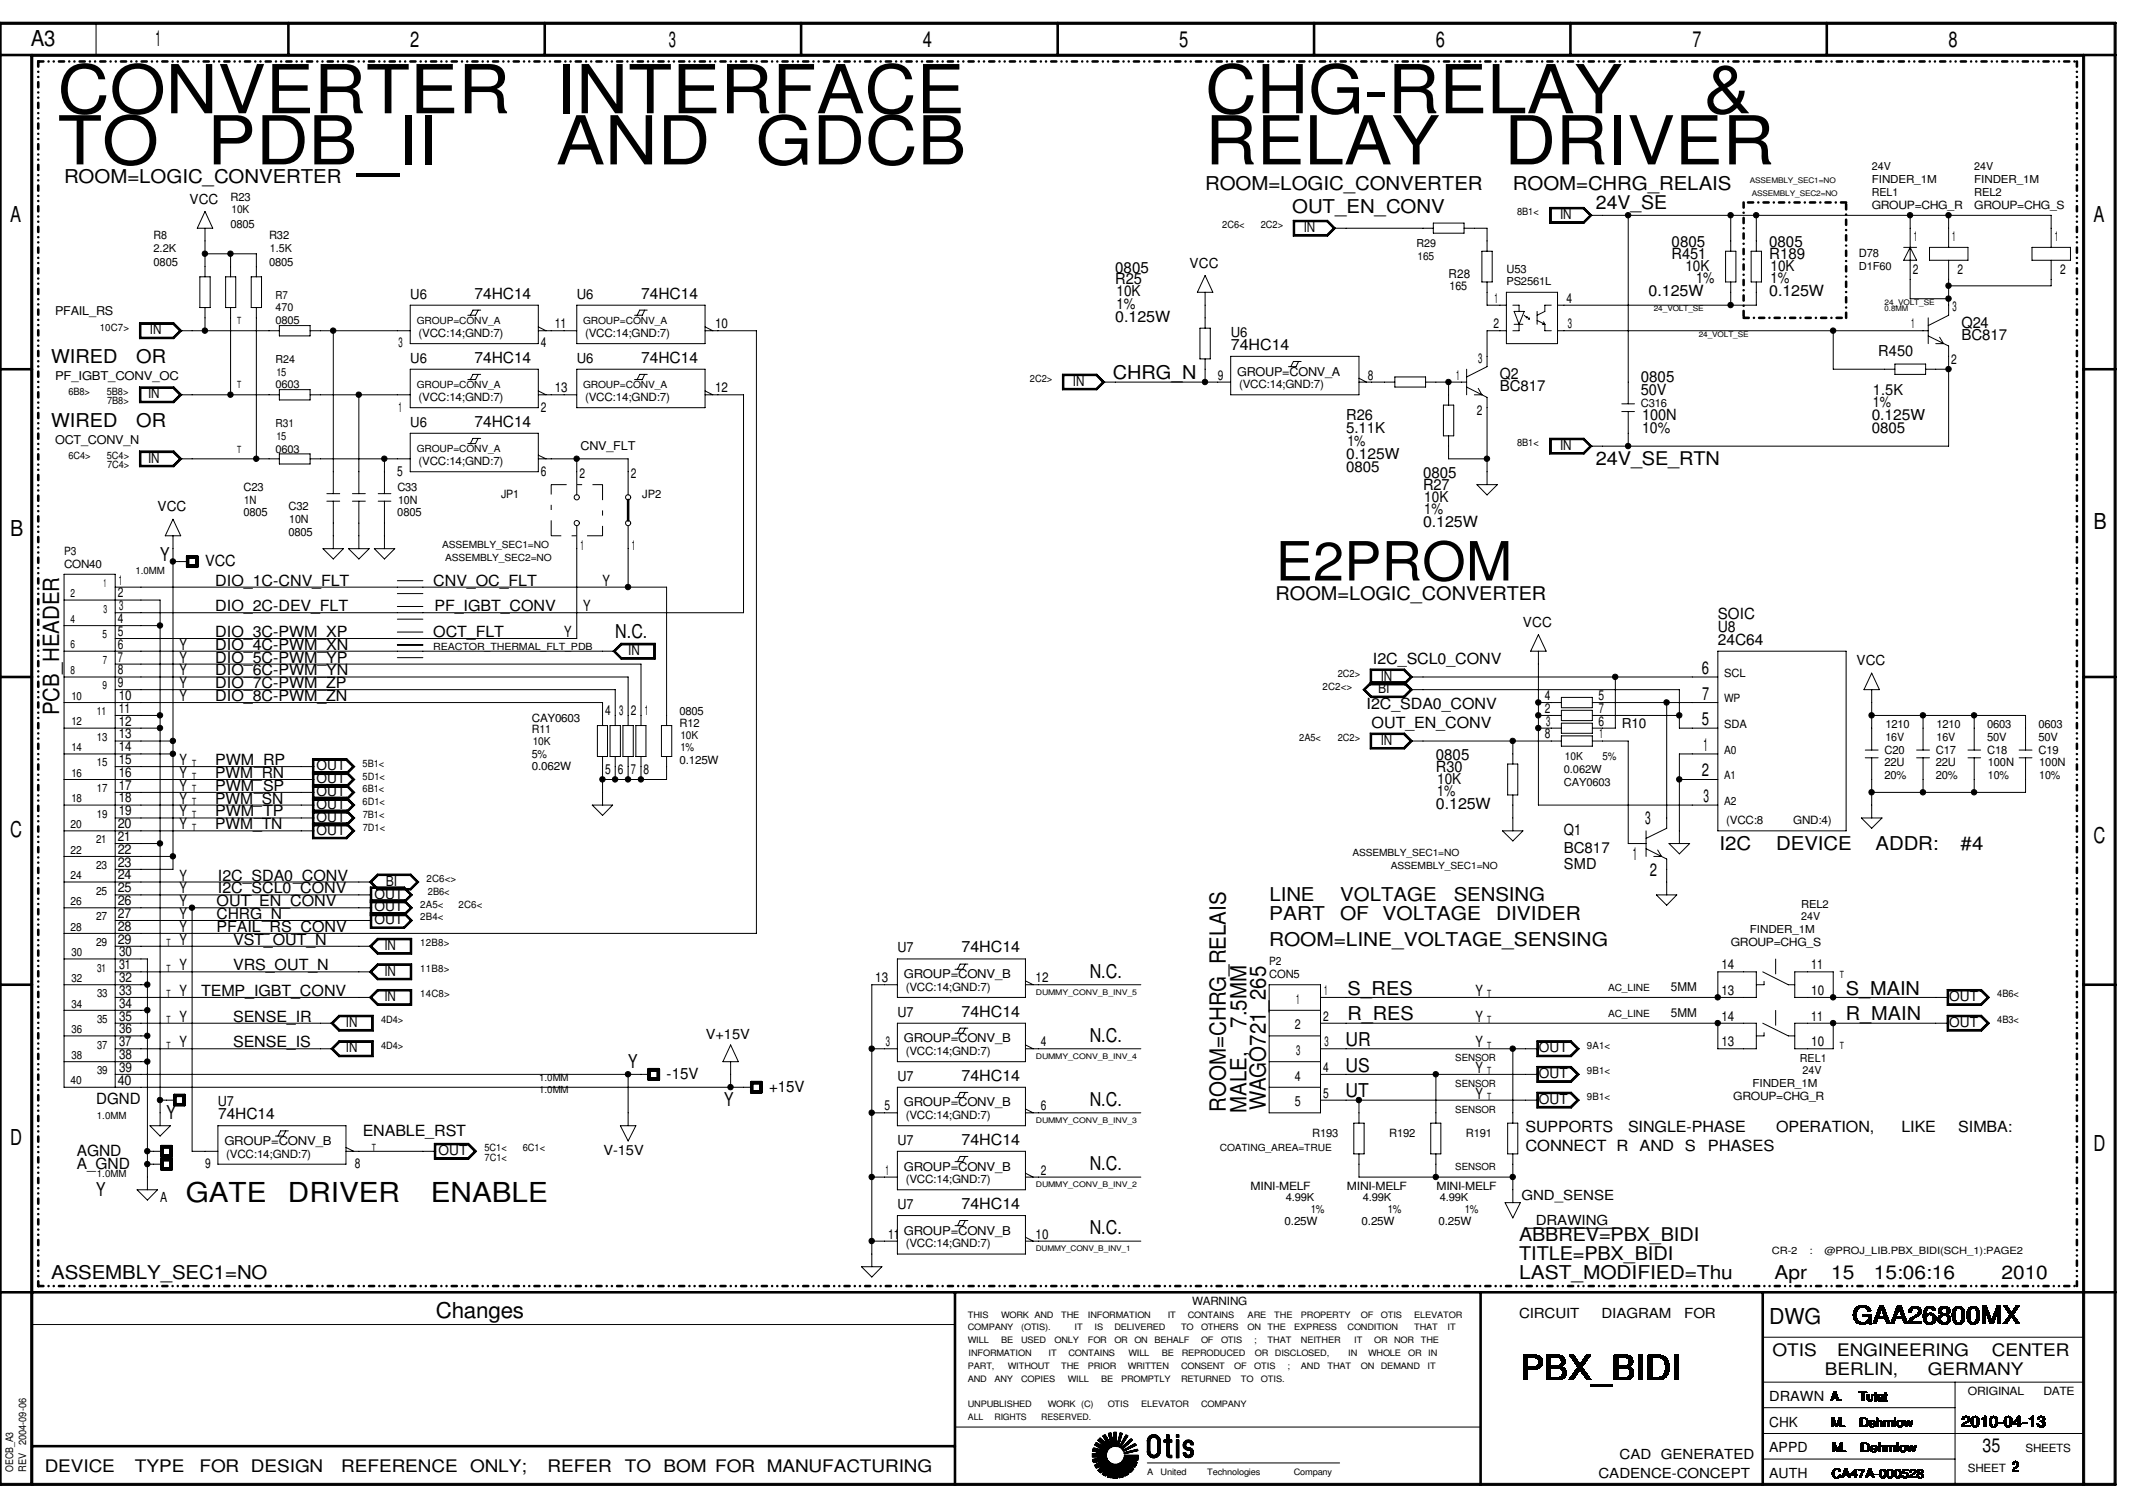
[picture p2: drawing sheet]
<svg xmlns="http://www.w3.org/2000/svg" width="420mm" height="297mm" viewBox="0 0 420 297" stroke-linecap="round" stroke-linejoin="round" font-family="sans-serif">
<defs><g id="words">
<g font-size="13.3">
<text x="11.3" y="22.3">CONVERTER INTERFACE</text>
<text x="237.4" y="22.3">CHG-RELAY</text>
<text x="335.6" y="22.3">&amp;</text>
<text x="11.3" y="32.4">TO</text>
<text x="40.8" y="32.4">PDB_II</text>
<text x="109.6" y="32.4">AND GDCB</text>
<text x="237.4" y="32.4">RELAY</text>
<text x="296.3" y="32.4">DRIVER</text>
</g>
<text font-size="10.6" x="251.3" y="114.3">E2PROM</text>
<text font-size="6.8" x="299.5" y="271.7">PBX_BIDI</text>
<g font-size="5.4">
<text x="36.6" y="236.9">GATE</text>
<text x="56.7" y="236.9">DRIVER</text>
<text x="84.9" y="236.9">ENABLE</text>
</g>
<text font-size="5" x="365" y="260.9">GAA26800MX</text>
<g font-size="4.4">
<text x="11.6" y="140.9" transform="rotate(-90 11.6 140.9)">PCB_HEADER</text>
<text x="245.6" y="202.4" transform="rotate(-90 245.6 202.4)">7.5MM</text>
<text x="241.5" y="219" transform="rotate(-90 241.5 219)">ROOM=CHRG_RELAIS</text>
<text x="245.6" y="219.2" transform="rotate(-90 245.6 219.2)">MALE,</text>
<text x="249.3" y="218.7" transform="rotate(-90 249.3 218.7)">WAGO721_265</text>
</g>
<g font-size="4.3">
<text x="6.1" y="9">A3</text>
<text x="30.6" y="9">1</text>
<text x="80.8" y="9.3">2</text>
<text x="131.7" y="9.3">3</text>
<text x="181.8" y="9.3">4</text>
<text x="232.3" y="9.3">5</text>
<text x="282.9" y="9.3">6</text>
<text x="333.4" y="9.3">7</text>
<text x="383.9" y="9.3">8</text>
<text x="2" y="43.6">A</text>
<text x="412.4" y="43.6">A</text>
<text x="2" y="105.5">B</text>
<text x="412.4" y="104.3">B</text>
<text x="2" y="164.9">C</text>
<text x="412.4" y="166.1">C</text>
<text x="2" y="225.5">D</text>
<text x="412.4" y="226.7">D</text>
<text x="85.9" y="259.6">Changes</text>
<text x="348.5" y="260.9">DWG</text>
</g>
<g font-size="3.8">
<text x="12.6" y="36.1">ROOM=LOGIC_CONVERTER</text>
<text x="237.4" y="37.3">ROOM=LOGIC_CONVERTER</text>
<text x="254.6" y="41.9">OUT_EN_CONV</text>
<text x="298" y="37.3">ROOM=CHRG_RELAIS</text>
<text x="10.1" y="71.4">WIRED</text>
<text x="26.8" y="71.4">OR</text>
<text x="219.2" y="74.7">CHRG_N</text>
<text x="10.1" y="84">WIRED</text>
<text x="26.8" y="84">OR</text>
<text x="31.5" y="110.6">Y</text>
<text x="121.2" y="125.7">N.C.</text>
<text x="338.8" y="167.4">I2C</text>
<text x="349.9" y="167.4">DEVICE</text>
<text x="369.5" y="167.4">ADDR:</text>
<text x="386.2" y="167.4">#4</text>
<text x="250.1" y="177.5">LINE</text>
<text x="264" y="177.5">VOLTAGE</text>
<text x="286.4" y="177.5">SENSING</text>
<text x="250" y="181.3">PART</text>
<text x="264" y="181.3">OF</text>
<text x="272.4" y="181.3">VOLTAGE</text>
<text x="294.7" y="181.3">DIVIDER</text>
<text x="250" y="186.4">ROOM=LINE_VOLTAGE_SENSING</text>
<text x="214.7" y="192.7">N.C.</text>
<text x="265.4" y="195.9">S_RES</text>
<text x="363.6" y="195.9">S_MAIN</text>
<text x="265.4" y="201">R_RES</text>
<text x="363.6" y="201">R_MAIN</text>
<text x="214.7" y="205.3">N.C.</text>
<text x="265.1" y="206">UR</text>
<text x="123.7" y="210.3">Y</text>
<text x="265.1" y="211.1">US</text>
<text x="32.8" y="220.4">Y</text>
<text x="142.7" y="217.9">Y</text>
<text x="214.7" y="217.9">N.C.</text>
<text x="265.1" y="216.2">UT</text>
<text x="214.7" y="230.5">N.C.</text>
<text x="18.9" y="235.6">Y</text>
<text x="214.7" y="243.2">N.C.</text>
<text x="10.1" y="252">ASSEMBLY_SEC1=NO</text>
<text x="299.3" y="252">LAST_MODIFIED=Thu</text>
<text x="349.6" y="252">Apr</text>
<text x="360.8" y="252">15</text>
<text x="369.1" y="252">15:06:16</text>
<text x="394.3" y="252">2010</text>
<text x="390.6" y="286.1">35</text>
</g>
<g font-size="3.7">
<text x="314.4" y="41.1">24V_SE</text>
<text x="314.4" y="91.6">24V_SE_RTN</text>
<text x="251.3" y="118.2">ROOM=LOGIC_CONVERTER</text>
<text x="299.3" y="244.4">ABBREV=PBX_BIDI</text>
<text x="299.3" y="248.2">TITLE=PBX_BIDI</text>
</g>
<g font-size="3.5">
<text x="335.3" y="132.8">6</text>
<text x="335.3" y="137.8">7</text>
<text x="335.3" y="142.8">5</text>
<text x="335.6" y="147.9">1</text>
<text x="335.3" y="153">2</text>
<text x="335.6" y="158">3</text>
<text x="324.1" y="162.3">3</text>
<text x="321.7" y="169.4">1</text>
<text x="325" y="172.6">2</text>
</g>
<g font-size="3.4">
<text x="349.2" y="267.2">OTIS</text>
<text x="361.9" y="267.2">ENGINEERING</text>
<text x="392.4" y="267.2">CENTER</text>
<text x="359.5" y="270.9">BERLIN,</text>
<text x="379.8" y="270.9">GERMANY</text>
<text x="8.8" y="289.9">DEVICE</text>
<text x="26.6" y="289.9">TYPE</text>
<text x="39.3" y="289.9">FOR DESIGN</text>
<text x="67.2" y="289.9">REFERENCE</text>
<text x="92.6" y="289.9">ONLY;</text>
<text x="107.9" y="289.9">REFER</text>
<text x="123.1" y="289.9">TO</text>
<text x="130.7" y="289.9">BOM FOR MANUFACTURING</text>
</g>
<g font-size="3.1">
<text x="386.4" y="281.1">2010-04-13</text>
<text x="396.5" y="289.9">2</text>
</g>
<g font-size="3">
<text x="219.7" y="53.7">0805</text>
<text x="329.3" y="51">R451</text>
<text x="329.3" y="48.7">0805</text>
<text x="332" y="53.3">10K</text>
<text x="348.5" y="51">R189</text>
<text x="348.5" y="48.7">0805</text>
<text x="348.8" y="53.3">10K</text>
<text x="93.5" y="58.8">74HC14</text>
<text x="126.3" y="58.8">74HC14</text>
<text x="219.7" y="56">R25</text>
<text x="220" y="58.4">10K</text>
<text x="324.8" y="58.3">0.125W</text>
<text x="334.1" y="55.8">1%</text>
<text x="348.5" y="58.3">0.125W</text>
<text x="348.8" y="55.8">1%</text>
<text x="219.7" y="63.3">0.125W</text>
<text x="220" y="60.8">1%</text>
<text x="386.4" y="64.6">Q24</text>
<text x="93.5" y="71.4">74HC14</text>
<text x="126.3" y="71.4">74HC14</text>
<text x="242.5" y="68.9">74HC14</text>
<text x="370" y="70.1">R450</text>
<text x="386.4" y="67">BC817</text>
<text x="295.5" y="74.7">Q2</text>
<text x="295.5" y="77.1">BC817</text>
<text x="323.3" y="77.7">50V</text>
<text x="323.3" y="75.2">0805</text>
<text x="369" y="77.7">1.5K</text>
<text x="265.2" y="82.8">R26</text>
<text x="323.5" y="82.8">100N</text>
<text x="368.7" y="82.8">0.125W</text>
<text x="369" y="80.3">1%</text>
<text x="93.5" y="84">74HC14</text>
<text x="265.2" y="85.3">5.11K</text>
<text x="265.4" y="87.8">1%</text>
<text x="323.5" y="85.3">10%</text>
<text x="368.7" y="85.3">0805</text>
<text x="265.2" y="92.9">0805</text>
<text x="265.2" y="90.3">0.125W</text>
<text x="280.3" y="94.1">0805</text>
<text x="280.3" y="96.4">R27</text>
<text x="280.6" y="98.8">10K</text>
<text x="280.6" y="101.2">1%</text>
<text x="280.3" y="103.8">0.125W</text>
<text x="40.4" y="111.5">VCC</text>
<text x="42.4" y="115.4">DIO_1C-CNV_FLT</text>
<text x="85.3" y="115.4">CNV_OC_FLT</text>
<text x="118.7" y="115.4">Y</text>
<text x="42.4" y="120.4">DIO_2C-DEV_FLT</text>
<text x="42.4" y="125.5">DIO_3C-PWM_XP</text>
<text x="85.3" y="125.5">OCT_FLT</text>
<text x="85.6" y="120.4">PF_IGBT_CONV</text>
<text x="111.1" y="125.5">Y</text>
<text x="114.9" y="120.4">Y</text>
<text x="338.4" y="124.5">U8</text>
<text x="338.4" y="121.9">SOIC</text>
<text x="35.3" y="128">Y</text>
<text x="35.3" y="130.5">Y</text>
<text x="42.4" y="128">DIO_4C-PWM_XN</text>
<text x="42.4" y="130.5">DIO_5C-PWM_YP</text>
<text x="270.5" y="130.8">I2C_SCL0_CONV</text>
<text x="338.4" y="127">24C64</text>
<text x="35.3" y="135.6">Y</text>
<text x="35.3" y="133.1">Y</text>
<text x="42.4" y="135.6">DIO_7C-PWM_ZP</text>
<text x="42.4" y="133.1">DIO_6C-PWM_YN</text>
<text x="35.3" y="138.1">Y</text>
<text x="42.4" y="138.1">DIO_8C-PWM_ZN</text>
<text x="269.2" y="139.6">I2C_SDA0_CONV</text>
<text x="270.2" y="143.4">OUT_EN_CONV</text>
<text x="282.9" y="149.7">0805</text>
<text x="35.3" y="150.7">Y</text>
<text x="35.3" y="153.2">Y</text>
<text x="35.3" y="155.8">Y</text>
<text x="42.4" y="150.7">PWM_RP</text>
<text x="42.4" y="155.8">PWM_SP</text>
<text x="42.4" y="153.2">PWM_RN</text>
<text x="282.9" y="152">R30</text>
<text x="283.1" y="154.3">10K</text>
<text x="35.3" y="158.3">Y</text>
<text x="35.3" y="160.8">Y</text>
<text x="42.4" y="158.3">PWM_SN</text>
<text x="42.4" y="160.8">PWM_TP</text>
<text x="282.9" y="159.3">0.125W</text>
<text x="283.1" y="156.8">1%</text>
<text x="35.3" y="163.4">Y</text>
<text x="42.4" y="163.4">PWM_TN</text>
<text x="308.1" y="164.4">Q1</text>
<text x="308.1" y="168">BC817</text>
<text x="35.3" y="173.4">Y</text>
<text x="42.9" y="173.4">I2C_SDA0_CONV</text>
<text x="308.1" y="171.2">SMD</text>
<text x="35.3" y="178.5">Y</text>
<text x="35.3" y="176">Y</text>
<text x="42.7" y="178.5">OUT_EN_CONV</text>
<text x="42.9" y="176">I2C_SCL0_CONV</text>
<text x="35.3" y="181">Y</text>
<text x="35.3" y="183.6">Y</text>
<text x="42.7" y="183.6">PFAIL_RS_CONV</text>
<text x="42.7" y="181">CHRG_N</text>
<text x="35.3" y="186.1">Y</text>
<text x="35.3" y="191.1">Y</text>
<text x="45.9" y="186.1">VST_OUT_N</text>
<text x="45.9" y="191.1">VRS_OUT_N</text>
<text x="189.4" y="187.6">74HC14</text>
<text x="35.3" y="196.2">Y</text>
<text x="39.6" y="196.2">TEMP_IGBT_CONV</text>
<text x="290.7" y="196.2">Y</text>
<text x="35.3" y="201.3">Y</text>
<text x="45.9" y="201.3">SENSE_IR</text>
<text x="189.4" y="200.2">74HC14</text>
<text x="290.7" y="201.3">Y</text>
<text x="35.3" y="206.3">Y</text>
<text x="45.9" y="206.3">SENSE_IS</text>
<text x="290.7" y="206.3">Y</text>
<text x="131.3" y="212.5">-15V</text>
<text x="151.5" y="215">+15V</text>
<text x="189.4" y="212.9">74HC14</text>
<text x="290.7" y="211.3">Y</text>
<text x="18.9" y="217.6">DGND</text>
<text x="43" y="220.4">74HC14</text>
<text x="290.7" y="216.4">Y</text>
<text x="15.1" y="227.7">AGND</text>
<text x="71.5" y="223.7">ENABLE_RST</text>
<text x="189.4" y="225.5">74HC14</text>
<text x="300.5" y="223">SUPPORTS</text>
<text x="300.5" y="226.7">CONNECT R</text>
<text x="320.7" y="223">SINGLE-PHASE</text>
<text x="323" y="226.7">AND</text>
<text x="331.9" y="226.7">S</text>
<text x="336.4" y="226.7">PHASES</text>
<text x="349.9" y="223">OPERATION,</text>
<text x="374.6" y="223">LIKE</text>
<text x="385.8" y="223">SIMBA:</text>
<text x="15.1" y="230.2">A_GND</text>
<text x="189.4" y="238.1">74HC14</text>
</g>
<g font-size="2.7">
<text x="37.3" y="40.1">VCC</text>
<text x="256.8" y="45.6">IN</text>
<text x="307.3" y="43.1">IN</text>
<text x="377" y="47.5">1</text>
<text x="384.6" y="47.5">1</text>
<text x="404.8" y="47.5">1</text>
<text x="234.4" y="52.7">VCC</text>
<text x="80.8" y="58.8">U6</text>
<text x="113.6" y="58.8">U6</text>
<text x="294.4" y="59.6">1</text>
<text x="308.6" y="59.6">4</text>
<text x="376.8" y="54">2</text>
<text x="385.7" y="54">2</text>
<text x="405.8" y="54">2</text>
<text x="29.5" y="65.9">IN</text>
<text x="109.3" y="64.6">11</text>
<text x="140.9" y="64.6">10</text>
<text x="294.2" y="64.6">2</text>
<text x="308.9" y="64.6">3</text>
<text x="376.5" y="64.6">1</text>
<text x="384.6" y="61.3">3</text>
<text x="78.5" y="68.4">3</text>
<text x="80.8" y="71.4">U6</text>
<text x="106.6" y="68.4">4</text>
<text x="113.6" y="71.4">U6</text>
<text x="242.4" y="66.4">U6</text>
<text x="291.2" y="71.5">3</text>
<text x="384.4" y="71.7">2</text>
<text x="109.3" y="77.3">13</text>
<text x="140.9" y="77.3">12</text>
<text x="211.4" y="75.9">IN</text>
<text x="239.9" y="74.8">9</text>
<text x="269.5" y="74.8">8</text>
<text x="286.9" y="74.8">1</text>
<text x="29.2" y="78.5">IN</text>
<text x="78.5" y="81.1">1</text>
<text x="106.6" y="81.1">2</text>
<text x="291" y="81.8">2</text>
<text x="80.8" y="84">U6</text>
<text x="307.3" y="88.6">IN</text>
<text x="29.2" y="91.1">IN</text>
<text x="78.3" y="93.7">5</text>
<text x="106.6" y="93.7">6</text>
<text x="114.1" y="94.2">2</text>
<text x="124.2" y="94.2">2</text>
<text x="31" y="100.7">VCC</text>
<text x="114.3" y="108.3">1</text>
<text x="124.5" y="108.3">1</text>
<text x="23.2" y="117.7">2</text>
<text x="23.4" y="115.1">1</text>
<text x="23.2" y="125.3">5</text>
<text x="23.2" y="122.7">4</text>
<text x="23.5" y="120.2">3</text>
<text x="300" y="123.4">VCC</text>
<text x="23.2" y="127.8">6</text>
<text x="23.2" y="130.3">7</text>
<text x="123.7" y="129">IN</text>
<text x="365.7" y="131">VCC</text>
<text x="23.2" y="135.3">9</text>
<text x="23.2" y="132.8">8</text>
<text x="23.4" y="137.9">10</text>
<text x="271.5" y="136.6">BI</text>
<text x="272" y="134.1">IN</text>
<text x="304.3" y="137.9">4</text>
<text x="314.9" y="137.9">5</text>
<text x="23.4" y="142.9">12</text>
<text x="23.4" y="140.4">11</text>
<text x="119.2" y="140.9">4</text>
<text x="122" y="140.9">3</text>
<text x="124.2" y="140.9">2</text>
<text x="127" y="140.9">1</text>
<text x="304.3" y="140.4">2</text>
<text x="304.6" y="142.9">3</text>
<text x="314.9" y="142.9">6</text>
<text x="315" y="140.4">7</text>
<text x="319.5" y="143.4">R10</text>
<text x="23.4" y="148">14</text>
<text x="23.4" y="145.5">13</text>
<text x="272" y="146.7">IN</text>
<text x="304.3" y="145.5">8</text>
<text x="315.1" y="145.5">1</text>
<text x="23.4" y="155.6">17</text>
<text x="23.4" y="153">16</text>
<text x="23.4" y="150.5">15</text>
<text x="62.4" y="154.3">OUT</text>
<text x="62.4" y="151.7">OUT</text>
<text x="119.2" y="152.5">5</text>
<text x="121.7" y="152.5">6</text>
<text x="124.3" y="152.5">7</text>
<text x="126.8" y="152.5">8</text>
<text x="23.4" y="160.6">19</text>
<text x="23.4" y="158.1">18</text>
<text x="62.4" y="161.8">OUT</text>
<text x="62.4" y="159.3">OUT</text>
<text x="62.4" y="156.8">OUT</text>
<text x="23.2" y="165.7">21</text>
<text x="23.2" y="163.2">20</text>
<text x="62.4" y="164.4">OUT</text>
<text x="23.2" y="173.2">24</text>
<text x="23.2" y="170.7">23</text>
<text x="23.2" y="168.2">22</text>
<text x="23.2" y="178.3">26</text>
<text x="23.2" y="175.8">25</text>
<text x="73.7" y="177">OUT</text>
<text x="73.7" y="179.5">OUT</text>
<text x="76" y="174.5">BI</text>
<text x="23.2" y="185.9">29</text>
<text x="23.2" y="183.3">28</text>
<text x="23.2" y="180.8">27</text>
<text x="73.7" y="182">OUT</text>
<text x="23.5" y="190.9">31</text>
<text x="23.5" y="188.4">30</text>
<text x="75.7" y="187.1">IN</text>
<text x="176.8" y="187.6">U7</text>
<text x="339.1" y="190.9">14</text>
<text x="356.8" y="190.9">11</text>
<text x="23.5" y="196">33</text>
<text x="23.5" y="193.5">32</text>
<text x="75.7" y="197.2">IN</text>
<text x="75.7" y="192.2">IN</text>
<text x="172.4" y="193.5">13</text>
<text x="204" y="193.5">12</text>
<text x="255.3" y="197.7">1</text>
<text x="260.9" y="196">1</text>
<text x="339.1" y="196">13</text>
<text x="356.8" y="196">10</text>
<text x="384" y="197.2">OUT</text>
<text x="23.5" y="203.5">36</text>
<text x="23.5" y="201">35</text>
<text x="23.5" y="198.5">34</text>
<text x="68.2" y="202.2">IN</text>
<text x="176.8" y="200.2">U7</text>
<text x="255.1" y="202.7">2</text>
<text x="260.6" y="201">2</text>
<text x="339.1" y="201">14</text>
<text x="356.8" y="201">11</text>
<text x="384" y="202.2">OUT</text>
<text x="23.5" y="208.6">38</text>
<text x="23.5" y="206.1">37</text>
<text x="68.2" y="207.3">IN</text>
<text x="139.1" y="204.7">V+15V</text>
<text x="174.5" y="206.1">3</text>
<text x="205.1" y="206.1">4</text>
<text x="255.4" y="207.8">3</text>
<text x="260.9" y="206.1">3</text>
<text x="303.1" y="207.3">OUT</text>
<text x="339.1" y="206.1">13</text>
<text x="356.8" y="206.1">10</text>
<text x="23.2" y="213.7">40</text>
<text x="23.5" y="211.1">39</text>
<text x="176.8" y="212.9">U7</text>
<text x="255.1" y="212.9">4</text>
<text x="260.6" y="211.1">4</text>
<text x="303.1" y="212.3">OUT</text>
<text x="42.9" y="217.9">U7</text>
<text x="174.2" y="218.7">5</text>
<text x="205.1" y="218.7">6</text>
<text x="255.1" y="217.9">5</text>
<text x="260.6" y="216.2">5</text>
<text x="303.1" y="217.4">OUT</text>
<text x="86.4" y="227.5">OUT</text>
<text x="118.9" y="227.5">V-15V</text>
<text x="176.8" y="225.5">U7</text>
<text x="40.4" y="230.1">9</text>
<text x="69.9" y="230.1">8</text>
<text x="174.5" y="231.4">1</text>
<text x="205.1" y="231.4">2</text>
<text x="31.5" y="236.9">A</text>
<text x="176.8" y="238.1">U7</text>
<text x="299.8" y="236.3">GND_SENSE</text>
<text x="175" y="244">11</text>
<text x="204" y="244">10</text>
<text x="302.6" y="241.4">DRAWING</text>
<text x="299.3" y="259.6">CIRCUIT</text>
<text x="315.5" y="259.6">DIAGRAM</text>
<text x="331.8" y="259.6">FOR</text>
<text x="348.5" y="276">DRAWN A.</text>
<text x="348.5" y="281.1">CHK</text>
<text x="319.1" y="287.4">CAD GENERATED</text>
<text x="348.5" y="286.1">APPD</text>
<text x="314.9" y="291.2">CADENCE-CONCEPT</text>
<text x="348.5" y="291.2">AUTH</text>
</g>
<g font-size="2.5">
<text x="360.7" y="275.9">A.</text>
<text x="366.3" y="275.9">Tutat</text>
<text x="360.8" y="281">M.</text>
<text x="366.4" y="281">Dehmlow</text>
<text x="360.9" y="286">M.</text>
<text x="366.5" y="286">Dehmlow</text>
<text x="360.8" y="291.1">CA47A-000528</text>
</g>
<g font-size="2.4">
<text x="285.4" y="54.8">R28</text>
<text x="10.8" y="62.1">PFAIL_RS</text>
<text x="10.8" y="74.8">PF_IGBT_CONV_OC</text>
<text x="243.7" y="74">GROUP=CONV_A</text>
<text x="10.8" y="87.4">OCT_CONV_N</text>
<text x="114.4" y="88.6">CNV_FLT</text>
<text x="178.1" y="192.7">GROUP=CONV_B</text>
<text x="329.2" y="195.2">5MM</text>
<text x="329.2" y="200.3">5MM</text>
<text x="178.1" y="205.3">GROUP=CONV_B</text>
<text x="178.1" y="217.9">GROUP=CONV_B</text>
<text x="44.2" y="225.5">GROUP=CONV_B</text>
<text x="178.1" y="230.6">GROUP=CONV_B</text>
<text x="178.1" y="243.2">GROUP=CONV_B</text>
</g>
<text font-size="2.3" x="285.6" y="57.1">165</text>
<g font-size="2.2">
<text x="368.7" y="33.6">24V</text>
<text x="388.9" y="33.6">24V</text>
<text x="45.4" y="39.6">R23</text>
<text x="45.6" y="42">10K</text>
<text x="368.7" y="38.6">REL1</text>
<text x="368.7" y="41.1">GROUP=CHG_R</text>
<text x="368.7" y="36.1">FINDER_1M</text>
<text x="388.9" y="38.6">REL2</text>
<text x="388.9" y="36.1">FINDER_1M</text>
<text x="388.9" y="41.1">GROUP=CHG_S</text>
<text x="30.3" y="47.2">R8</text>
<text x="45.4" y="44.9">0805</text>
<text x="53" y="47.2">R32</text>
<text x="30.3" y="49.6">2.2K</text>
<text x="30.3" y="52.5">0805</text>
<text x="53" y="52.5">0805</text>
<text x="53.2" y="49.6">1.5K</text>
<text x="279.1" y="48.7">R29</text>
<text x="279.2" y="51.3">165</text>
<text x="296.8" y="53.7">U53</text>
<text x="366.2" y="50.7">D78</text>
<text x="366.2" y="53.1">D1F60</text>
<text x="54.3" y="58.8">R7</text>
<text x="296.8" y="56.1">PS2561L</text>
<text x="54.3" y="61.3">470</text>
<text x="54.3" y="63.9">0805</text>
<text x="54.3" y="71.5">R24</text>
<text x="82.5" y="66.4">(VCC:14;GND:7)</text>
<text x="115.3" y="66.4">(VCC:14;GND:7)</text>
<text x="54.3" y="76.5">0603</text>
<text x="54.4" y="74">15</text>
<text x="244.1" y="76.5">(VCC:14;GND:7)</text>
<text x="82.5" y="79">(VCC:14;GND:7)</text>
<text x="115.3" y="79">(VCC:14;GND:7)</text>
<text x="323.3" y="80.3">C316</text>
<text x="54.3" y="84.1">R31</text>
<text x="54.3" y="89.2">0603</text>
<text x="54.4" y="86.6">15</text>
<text x="82.5" y="91.6">(VCC:14;GND:7)</text>
<text x="48" y="96.7">C23</text>
<text x="48" y="101.7">0805</text>
<text x="48.1" y="99.2">1N</text>
<text x="56.8" y="100.5">C32</text>
<text x="78.3" y="101.7">0805</text>
<text x="78.3" y="96.7">C33</text>
<text x="78.4" y="99.2">10N</text>
<text x="98.7" y="98.2">JP1</text>
<text x="126.5" y="98.2">JP2</text>
<text x="56.8" y="105.5">0805</text>
<text x="57" y="103">10N</text>
<text x="12.6" y="109.3">P3</text>
<text x="12.6" y="111.8">CON40</text>
<text x="13.9" y="117.6">2</text>
<text x="20.4" y="115.6">1</text>
<text x="13.9" y="122.7">4</text>
<text x="20.2" y="125.7">5</text>
<text x="20.4" y="120.6">3</text>
<text x="13.9" y="127.7">6</text>
<text x="20.2" y="130.8">7</text>
<text x="13.9" y="132.8">8</text>
<text x="14.1" y="137.8">10</text>
<text x="20.2" y="135.8">9</text>
<text x="339.7" y="133.3">SCL</text>
<text x="14.1" y="142.9">12</text>
<text x="19.1" y="140.9">11</text>
<text x="104.8" y="142.2">CAY0603</text>
<text x="133.9" y="143.1">R12</text>
<text x="133.9" y="140.9">0805</text>
<text x="339.7" y="143.4">SDA</text>
<text x="339.7" y="138.3">WP</text>
<text x="371.4" y="143.4">1210</text>
<text x="381.5" y="143.4">1210</text>
<text x="391.5" y="143.4">0603</text>
<text x="401.6" y="143.4">0603</text>
<text x="14.1" y="148">14</text>
<text x="19.1" y="145.9">13</text>
<text x="104.8" y="144.4">R11</text>
<text x="104.8" y="149.2">5%</text>
<text x="104.9" y="146.8">10K</text>
<text x="134" y="145.5">10K</text>
<text x="134" y="148">1%</text>
<text x="308.3" y="149.8">10K</text>
<text x="315.7" y="149.8">5%</text>
<text x="339.7" y="148.5">A0</text>
<text x="371.3" y="148.5">C20</text>
<text x="371.4" y="145.9">16V</text>
<text x="381.3" y="148.5">C17</text>
<text x="381.5" y="145.9">16V</text>
<text x="391.5" y="148.5">C18</text>
<text x="391.5" y="145.9">50V</text>
<text x="401.6" y="148.5">C19</text>
<text x="401.6" y="145.9">50V</text>
<text x="14.1" y="153">16</text>
<text x="19.1" y="151">15</text>
<text x="104.8" y="151.7">0.062W</text>
<text x="133.9" y="150.5">0.125W</text>
<text x="308.1" y="152.3">0.062W</text>
<text x="308.1" y="154.8">CAY0603</text>
<text x="339.7" y="153.5">A1</text>
<text x="371.3" y="153.5">20%</text>
<text x="371.3" y="151">22U</text>
<text x="381.3" y="151">22U</text>
<text x="381.3" y="153.5">20%</text>
<text x="391.6" y="151">100N</text>
<text x="391.6" y="153.5">10%</text>
<text x="401.7" y="153.5">10%</text>
<text x="401.7" y="151">100N</text>
<text x="14.1" y="158">18</text>
<text x="19.1" y="156">17</text>
<text x="19.1" y="161.1">19</text>
<text x="339.7" y="158.5">A2</text>
<text x="13.9" y="163.1">20</text>
<text x="18.9" y="166.1">21</text>
<text x="340.1" y="162.3">(VCC:8</text>
<text x="353.3" y="162.3">GND:4)</text>
<text x="13.9" y="173.2">24</text>
<text x="13.9" y="168.1">22</text>
<text x="18.9" y="171.2">23</text>
<text x="13.9" y="178.3">26</text>
<text x="18.9" y="176.2">25</text>
<text x="354.8" y="178.8">REL2</text>
<text x="13.9" y="183.3">28</text>
<text x="18.9" y="181.3">27</text>
<text x="344.7" y="183.9">FINDER_1M</text>
<text x="354.8" y="181.3">24V</text>
<text x="14.1" y="188.3">30</text>
<text x="18.9" y="186.4">29</text>
<text x="19.1" y="191.4">31</text>
<text x="250" y="190.1">P2</text>
<text x="341" y="186.4">GROUP=CHG_S</text>
<text x="14.1" y="193.4">32</text>
<text x="19.1" y="196.4">33</text>
<text x="178.4" y="195.2">(VCC:14;GND:7)</text>
<text x="250" y="192.7">CON5</text>
<text x="14.1" y="198.5">34</text>
<text x="14.1" y="203.5">36</text>
<text x="19.1" y="201.5">35</text>
<text x="14.1" y="208.6">38</text>
<text x="19.1" y="206.5">37</text>
<text x="178.4" y="207.8">(VCC:14;GND:7)</text>
<text x="354.6" y="209.1">REL1</text>
<text x="13.9" y="213.6">40</text>
<text x="19.1" y="211.6">39</text>
<text x="345.2" y="214.2">FINDER_1M</text>
<text x="355.1" y="211.6">24V</text>
<text x="178.4" y="220.4">(VCC:14;GND:7)</text>
<text x="341.5" y="216.7">GROUP=CHG_R</text>
<text x="258.5" y="224">R193</text>
<text x="273.6" y="224">R192</text>
<text x="288.8" y="224">R191</text>
<text x="44.6" y="228">(VCC:14;GND:7)</text>
<text x="178.4" y="233">(VCC:14;GND:7)</text>
<text x="246.4" y="234.3">MINI-MELF</text>
<text x="253.3" y="236.5">4.99K</text>
<text x="258.2" y="238.9">1%</text>
<text x="265.3" y="234.3">MINI-MELF</text>
<text x="268.5" y="236.5">4.99K</text>
<text x="273.4" y="238.9">1%</text>
<text x="283" y="234.3">MINI-MELF</text>
<text x="283.6" y="236.5">4.99K</text>
<text x="288.5" y="238.9">1%</text>
<text x="178.4" y="245.7">(VCC:14;GND:7)</text>
<text x="253.1" y="241.4">0.25W</text>
<text x="268.2" y="241.4">0.25W</text>
<text x="283.4" y="241.4">0.25W</text>
<text x="234.9" y="257">WARNING</text>
<text x="387.7" y="274.7">ORIGINAL</text>
<text x="402.5" y="274.7">DATE</text>
<text x="399" y="286.1">SHEETS</text>
<text x="387.7" y="289.9">SHEET</text>
</g>
<g font-size="2">
<text x="240.8" y="45">2C6&lt;</text>
<text x="248.4" y="45">2C2&gt;</text>
<text x="298.9" y="42.4">8B1&lt;</text>
<text x="19.6" y="65.2">10C7&gt;</text>
<text x="13.5" y="77.8">6B8&gt;</text>
<text x="21" y="77.8">5B8&gt;</text>
<text x="202.9" y="75.3">2C2&gt;</text>
<text x="21.1" y="79.6">7B8&gt;</text>
<text x="298.9" y="87.9">8B1&lt;</text>
<text x="13.5" y="90.4">6C4&gt;</text>
<text x="21" y="90.4">5C4&gt;</text>
<text x="21.1" y="92.2">7C4&gt;</text>
<text x="260.5" y="135.8">2C2&lt;&gt;</text>
<text x="263.5" y="133.3">2C2&gt;</text>
<text x="255.9" y="146">2A5&lt;</text>
<text x="263.5" y="146">2C2&gt;</text>
<text x="71.4" y="151">5B1&lt;</text>
<text x="71.4" y="153.5">5D1&lt;</text>
<text x="71.4" y="158.6">6D1&lt;</text>
<text x="71.4" y="156.1">6B1&lt;</text>
<text x="71.5" y="161.1">7B1&lt;</text>
<text x="71.5" y="163.7">7D1&lt;</text>
<text x="84" y="173.7">2C6&lt;&gt;</text>
<text x="82.8" y="178.8">2A5&lt;</text>
<text x="84.3" y="176.3">2B6&lt;</text>
<text x="90.3" y="178.8">2C6&lt;</text>
<text x="82.8" y="181.3">2B4&lt;</text>
<text x="82.8" y="186.4">12B8&gt;</text>
<text x="82.8" y="191.4">11B8&gt;</text>
<text x="82.8" y="196.5">14C8&gt;</text>
<text x="393.4" y="196.5">4B6&lt;</text>
<text x="75.1" y="201.5">4D4&gt;</text>
<text x="393.4" y="201.5">4B3&lt;</text>
<text x="75.1" y="206.6">4D4&gt;</text>
<text x="312.6" y="206.6">9A1&lt;</text>
<text x="312.6" y="211.6">9B1&lt;</text>
<text x="312.6" y="216.7">9B1&lt;</text>
<text x="95.4" y="226.8">5C1&lt;</text>
<text x="103" y="226.8">6C1&lt;</text>
<text x="95.5" y="228.6">7C1&lt;</text>
<text x="349" y="247">CR-2</text>
<text x="356.4" y="247">:</text>
<text x="359.4" y="247">@PROJ_LIB.PBX_BIDI(SCH_1):PAGE2</text>
<text x="5.2" y="284.7" transform="rotate(-90 5.2 284.7)">2004-09-06</text>
<text x="2.6" y="289.9" transform="rotate(-90 2.6 289.9)">OECB_A3</text>
<text x="5.2" y="289.9" transform="rotate(-90 5.2 289.9)">REV</text>
</g>
<g font-size="1.9">
<text x="46.7" y="63.9">T</text>
<text x="82.1" y="63.8">GROUP=CONV_A</text>
<text x="114.9" y="63.8">GROUP=CONV_A</text>
<text x="46.7" y="76.5">T</text>
<text x="82.1" y="76.5">GROUP=CONV_A</text>
<text x="114.9" y="76.5">GROUP=CONV_A</text>
<text x="46.7" y="89.2">T</text>
<text x="82.1" y="89.1">GROUP=CONV_A</text>
<text x="26.7" y="113.1">1.0MM</text>
<text x="87.1" y="108">ASSEMBLY_SEC1=NO</text>
<text x="87.7" y="110.6">ASSEMBLY_SEC2=NO</text>
<text x="85.3" y="128">REACTOR_THERMAL_FLT_PDB</text>
<text x="37.8" y="151">T</text>
<text x="37.8" y="153.5">T</text>
<text x="37.8" y="156.1">T</text>
<text x="37.8" y="161.1">T</text>
<text x="37.8" y="158.6">T</text>
<text x="37.8" y="163.7">T</text>
<text x="266.4" y="168.7">ASSEMBLY_SEC1=NO</text>
<text x="274" y="171.2">ASSEMBLY_SEC1=NO</text>
<text x="32.8" y="186.4">T</text>
<text x="32.8" y="191.4">T</text>
<text x="32.8" y="196.5">T</text>
<text x="292.9" y="196.5">T</text>
<text x="316.8" y="195.2">AC_LINE</text>
<text x="362.4" y="192.7">T</text>
<text x="32.8" y="201.5">T</text>
<text x="292.9" y="201.5">T</text>
<text x="316.8" y="200.2">AC_LINE</text>
<text x="32.8" y="206.6">T</text>
<text x="286.7" y="209.1">SENSOR</text>
<text x="292.9" y="206.6">T</text>
<text x="362.4" y="206.6">T</text>
<text x="106.2" y="212.9">1.0MM</text>
<text x="106.2" y="215.4">1.0MM</text>
<text x="286.7" y="214.1">SENSOR</text>
<text x="292.9" y="211.6">T</text>
<text x="19.1" y="220.4">1.0MM</text>
<text x="286.7" y="219.2">SENSOR</text>
<text x="292.9" y="216.7">T</text>
<text x="73.2" y="226.8">T</text>
<text x="240.3" y="226.7">COATING_AREA=TRUE</text>
<text x="19.1" y="231.8">1.0MM</text>
<text x="286.7" y="230.5">SENSOR</text>
</g>
<g font-size="1.7">
<text x="190.7" y="259.5">THIS</text>
<text x="190.7" y="262">COMPANY</text>
<text x="197.2" y="259.5">WORK AND</text>
<text x="201.2" y="262">(OTIS).</text>
<text x="209" y="259.5">THE</text>
<text x="211.7" y="262">IT</text>
<text x="214.3" y="259.5">INFORMATION</text>
<text x="215.6" y="262">IS</text>
<text x="219.5" y="262">DELIVERED</text>
<text x="230" y="259.5">IT</text>
<text x="232.7" y="262">TO</text>
<text x="234" y="259.5">CONTAINS</text>
<text x="236.6" y="262">OTHERS</text>
<text x="245.8" y="259.5">ARE</text>
<text x="245.8" y="262">ON</text>
<text x="249.7" y="262">THE</text>
<text x="251" y="259.5">THE</text>
<text x="255" y="262">EXPRESS</text>
<text x="256.3" y="259.5">PROPERTY</text>
<text x="265.5" y="262">CONDITION</text>
<text x="268.1" y="259.5">OF</text>
<text x="272" y="259.5">OTIS</text>
<text x="278.6" y="259.5">ELEVATOR</text>
<text x="278.6" y="262">THAT</text>
<text x="285.2" y="262">IT</text>
<text x="190.7" y="264.6">WILL</text>
<text x="190.7" y="269.6">PART,</text>
<text x="190.8" y="267.1">INFORMATION</text>
<text x="197.2" y="264.6">BE</text>
<text x="198.5" y="269.6">WITHOUT</text>
<text x="201.2" y="264.6">USED</text>
<text x="206.5" y="267.1">IT</text>
<text x="207.7" y="264.6">ONLY</text>
<text x="209" y="269.6">THE</text>
<text x="210.5" y="267.1">CONTAINS</text>
<text x="214.3" y="264.6">FOR</text>
<text x="214.3" y="269.6">PRIOR</text>
<text x="219.5" y="264.6">OR</text>
<text x="222.2" y="269.6">WRITTEN</text>
<text x="222.3" y="267.1">WILL</text>
<text x="223.5" y="264.6">ON</text>
<text x="227.4" y="264.6">BEHALF</text>
<text x="228.9" y="267.1">BE</text>
<text x="232.7" y="269.6">CONSENT</text>
<text x="232.8" y="267.1">REPRODUCED</text>
<text x="236.6" y="264.6">OF</text>
<text x="240.5" y="264.6">OTIS</text>
<text x="243.2" y="269.6">OF</text>
<text x="247.1" y="269.6">OTIS</text>
<text x="247.1" y="264.6">;</text>
<text x="247.2" y="267.1">OR</text>
<text x="249.7" y="264.6">THAT</text>
<text x="251.2" y="267.1">DISCLOSED,</text>
<text x="253.7" y="269.6">;</text>
<text x="256.3" y="269.6">AND</text>
<text x="256.3" y="264.6">NEITHER</text>
<text x="261.5" y="269.6">THAT</text>
<text x="265.6" y="267.1">IN</text>
<text x="266.8" y="264.6">IT</text>
<text x="268.1" y="269.6">ON</text>
<text x="269.5" y="267.1">WHOLE</text>
<text x="270.7" y="264.6">OR</text>
<text x="272" y="269.6">DEMAND</text>
<text x="274.7" y="264.6">NOR</text>
<text x="277.4" y="267.1">OR</text>
<text x="279.9" y="264.6">THE</text>
<text x="281.2" y="269.6">IT</text>
<text x="281.3" y="267.1">IN</text>
<text x="190.7" y="272.2">AND</text>
<text x="195.9" y="272.2">ANY</text>
<text x="201.2" y="272.2">COPIES</text>
<text x="210.4" y="272.2">WILL</text>
<text x="216.9" y="272.2">BE</text>
<text x="220.9" y="272.2">PROMPTLY</text>
<text x="232.7" y="272.2">RETURNED</text>
<text x="244.5" y="272.2">TO</text>
<text x="248.4" y="272.2">OTIS.</text>
<text x="190.7" y="279.7">ALL</text>
<text x="190.7" y="277.2">UNPUBLISHED</text>
<text x="195.9" y="279.7">RIGHTS</text>
<text x="205.1" y="279.7">RESERVED.</text>
<text x="206.4" y="277.2">WORK (C)</text>
<text x="218.2" y="277.2">OTIS</text>
<text x="224.8" y="277.2">ELEVATOR</text>
<text x="236.6" y="277.2">COMPANY</text>
<text x="226" y="290.6">A</text>
<text x="228.6" y="290.6">United</text>
<text x="237.8" y="290.6">Technologies</text>
<text x="254.9" y="290.6">Company</text>
</g>
<g font-size="1.5">
<text x="344.7" y="36.1">ASSEMBLY_SEC1=NO</text>
<text x="345.1" y="38.6">ASSEMBLY_SEC2=NO</text>
<text x="325.8" y="61.3">24_VOLT_SE</text>
<text x="371.3" y="60.1">24_VOLT_SE</text>
<text x="371.3" y="61.3">0.8MM</text>
<text x="334.6" y="66.4">24_VOLT_SE</text>
<text x="204" y="195.9">DUMMY_CONV_B_INV_5</text>
<text x="204" y="208.6">DUMMY_CONV_B_INV_4</text>
<text x="204" y="221.2">DUMMY_CONV_B_INV_3</text>
<text x="204" y="233.8">DUMMY_CONV_B_INV_2</text>
<text x="204" y="246.5">DUMMY_CONV_B_INV_1</text>
</g>
</g></defs>
<path d="M108.6 95.5h10.1M118.7 95.5v10M108.6 105.5v-10M118.7 105.5h-10.1M349.8 188.8v3.9M349.8 199v3.7" fill="none" stroke="#000" stroke-width=".2" stroke-dasharray="3 2 1 2" stroke-linecap="butt"/>
<g fill="none" stroke="#000" stroke-width=".51">
<path d="M0 4.5h416.7v287.9h-416.7zM0 10.8h416.7M6.3 10.8v281.6M56.8 4.5v6.3M107.3 4.5v6.3M157.8 4.5v6.3M208.4 4.5v6.3M258.9 4.5v6.3M309.4 4.5v6.3M359.9 4.5v6.3M410.4 10.8v281.6M0 72.7h6.3"/>
<path d="M410.4 72.7h6.3M123.7 98.5v4M36.9 109.6h2v2h-2zM36.9 109.6h1.9v1.9h-1.9zM37 109.7h1.8v1.8h-1.8M37 109.8h1.7v1.6h-1.7zM38.7 109.7h-1.7v1.8h1.7M0 133.3h6.3M410.4 133.3h6.3M0 194h6.3M410.4 194h6.3M34.3 215.7h2.1v2h-2.1z"/>
<path d="M34.4 215.7h1.9v1.9h-1.9zM34.4 215.8h1.8v1.8h-1.8zM34.5 215.8h1.7v1.8h-1.7zM34.5 215.9h1.7v1.6h-1.7zM127.8 210.6h2v2h-2zM127.9 210.7h1.8v1.9h-1.8zM127.9 210.8h1.8v1.7h-1.8zM128 210.8h1.6v1.6h-1.6M129.8 210.7h-2v1.9h2M148 213.1h2v2.1h-2zM148.1 213.2h1.8v1.9h-1.8zM148.1 213.3h1.8v1.7h-1.8z"/>
<path d="M148.2 213.4h1.6v1.6h-1.6M149.9 213.2h-1.9v1.9h1.9M31.8 225.8h2v2h-2zM31.8 228.3h2v2h-2zM31.8 225.8h2v2h-2M31.9 227.7v-1.8h1.8v1.8M31.9 228.4h1.8v1.8h-1.8zM32 225.9v1.8h1.7v-1.8M32 228.5h1.7v1.7h-1.7zM32 226h1.6v1.6h-1.6zM32 230.1v-1.6h1.6v1.6M33.8 228.3v2h-2"/>
<path d="M0 254.6h416.7M188.1 254.6v37.8M291.7 254.6v37.8M347.3 254.6v37.8M6.3 284.9h181.8"/>
</g>
<path d="M7.5 12.1h401.7M7.5 12.1v241.2M409.2 12.1v241.2M7.5 253.3h401.7" fill="none" stroke="#000" stroke-width=".51" stroke-dasharray="1 1 0 1 0 1"/>
<path d="M343.5 39.9v22.7M363.7 39.9h-20.2M343.5 62.6h20.2M363.7 62.6v-22.7" fill="none" stroke="#000" stroke-width=".51" stroke-dasharray="1 1 0 1"/>
<g fill="none" stroke="#000" stroke-width=".2">
<path d="M.2 4.8h416.3v287.4h-416.3zM18.9 4.5v6.3M39.4 54.5h2v6.1h-2zM40.4 41.7l1.5 3.3h-3zM40.4 50h10.1v4.5M40.4 45v9.5M44.4 54.5h2v6.1h-2zM45.4 50v4.5M49.5 54.5h2v6.1h-2zM237.4 54.3l1.5 3.3h-3zM237.4 57.6v7M254.8 43.4h6.7l1.6 1.6-1.6 1.5h-6.7z"/>
<path d="M254.9 43.5h6.6l1.4 1.5-1.4 1.4h-6.6zM255 43.6h6.5l1.3 1.4-1.3 1.3h-6.5zM255.1 43.7h6.3l1.2 1.3-1.2 1.2h-6.3zM262.6 45h19.8M282.4 43.9h6v2h-6zM288.4 45h4.5v4.5M291.9 49.5h2.1v6h-2.1zM292.9 55.5v4.6h3.9M296.8 57.6h10v10.1h-10zM305.3 40.9h6.7l1.6 1.5-1.6 1.6h-6.7zM305.4 40.9h6.6l1.5 1.5-1.5 1.5h-6.6zM305.5 41.1h6.5l1.3 1.3-1.3 1.4h-6.5z"/>
<path d="M305.6 41.1h6.3l1.3 1.3-1.3 1.3h-6.3zM313.2 42.4h90.9v6.3M320.8 42.4v37.1M339.9 49.5h2.1v6h-2.1zM341 42.4v7.1M341 55.5v4.6M345 49.5h2v6h-2zM346 42.4v7.1M346 55.5v4.6h-39.2M375 48.7h2.6M376.3 42.4v16.4h7.6M376.3 48.7l1.3 2.6h-2.6z"/>
<path d="M380.1 48.7h7.6v2.6h-7.6zM383.9 51.3v10.8l-4 2M383.9 42.4v6.3M400.3 48.7h7.6v2.6h-7.6zM404.1 51.3v5h-20.2M27.5 63.6h6.7l1.6 1.6-1.6 1.5h-6.7zM27.5 76.2h6.7l1.6 1.6-1.6 1.5h-6.7zM27.6 63.7h6.6l1.4 1.5-1.4 1.4h-6.6zM27.6 76.3h6.6l1.4 1.5-1.4 1.4h-6.6zM27.6 63.8h6.5l1.4 1.4-1.4 1.3h-6.5zM27.6 76.4h6.5l1.4 1.4-1.4 1.3h-6.5zM27.8 76.5h6.3l1.2 1.3-1.2 1.2h-6.3z"/>
<path d="M27.8 63.9h6.3l1.2 1.3-1.2 1.2h-6.3zM35.3 77.8h19.7M35.3 65.2h19.7M40.4 60.6v4.6M45.4 60.6v17.2M50.5 60.6v29.8M55 76.8h6.1v2h-6.1zM55 64.1h6.1v2.1h-6.1zM61.1 77.8h19.7M61.1 65.2h19.7M65.7 65.2v32M70.7 77.8v19.4"/>
<path d="M80.8 60.1h25.2v7.6h-25.2zM80.8 72.7h25.2v7.6h-25.2zM94.2 73.7l-.5 1.1h-1.5M94.2 61.1l-.5 1h-1.5M94.7 73.7h-1.5l-.5 1.1M94.7 61.1h-1.5l-.5 1M106 77.8h7.6M106 65.2h7.6M106 77l1.6 .8M106 64.4l1.6 .8M113.6 60.1h25.3v7.6h-25.3zM113.6 72.7h25.3v7.6h-25.3z"/>
<path d="M127 73.7l-.5 1.1h-1.5M127 61.1l-.5 1h-1.5M127.5 73.7h-1.5l-.5 1.1M127.5 61.1h-1.5l-.5 1M138.9 77.8h7.6v42.9h-123.8M138.9 65.2h10.1v118.7h-136.4M138.9 77l1.5 .8M138.9 64.4l1.5 .8M209.3 73.7h6.8l1.5 1.6-1.5 1.5h-6.8zM209.4 73.8h6.6l1.5 1.5-1.5 1.4h-6.6zM209.5 73.9h6.5l1.3 1.4-1.3 1.3h-6.5zM209.6 74h6.3l1.3 1.3-1.3 1.2h-6.3z"/>
<path d="M217.2 75.3h25.2M236.4 64.6h2v6.1h-2zM237.4 70.7v4.6M242.4 70.2h25.3v7.6h-25.3zM255.8 71.2l-.5 1h-1.5M256.3 71.2h-1.5l-.5 1M267.7 75.3h7.1M267.7 74.5l1.5 .8M274.8 74.3h6v1.9h-6zM280.8 75.3h8.1M284.4 79.8h2v6.1h-2zM285.4 75.3v4.5"/>
<path d="M288.9 76.2l4 2.1v17.2M288.9 72.7v5.1M291.2 76.5l.7 1.3h-1.5M296.8 65.2h-3.9v7l-4 2.1M298 60.1h1.3v1.2M298.3 63.9h1.7M298.3 61.3h2l-1 2.6zM299.3 63.9v1.3h-1.3M300.3 62.1l.5 .5v-.2l.5 .5M301 62.9h.3M301.3 62.6v.3M302.8 61.3v2.6"/>
<path d="M302.8 63.1l1.5 .8M303.8 63.9h.5M304.1 63.4l.2 .5M304.3 63.9v1.3h1.3M305.6 60.1h-1.3v1.2l-1.5 .8M306.8 65.2h73.1M319.5 79.5h2.5M361.1 65.2v7.5h12.2M373.3 71.7h6v2h-6zM379.3 72.7h4.6M379.9 62.6v5.1M379.9 66.2l4 2v19.7h-70.7"/>
<path d="M382.1 66.4l.8 1.3h-1.6M27.5 88.8h6.7l1.6 1.6-1.6 1.5h-6.7zM27.6 88.9h6.6l1.4 1.5-1.4 1.5h-6.6zM27.6 89h6.5l1.4 1.4-1.4 1.4h-6.5zM27.8 89.2h6.3l1.2 1.2-1.2 1.3h-6.3zM35.3 90.4h19.7M55 89.4h6.1v2h-6.1zM61.1 90.4h19.7M64.4 98.7h2.5M64.4 97.2h2.5M65.7 98.7v9.4M69.4 98.7h2.6"/>
<path d="M69.4 97.2h2.6M70.7 98.7v9.4M74.5 98.7h2.5M74.5 97.2h2.5M75.7 90.4v6.8M75.7 98.7v9.4M80.8 85.3h25.2v7.6h-25.2zM94.2 86.4l-.5 1h-1.5M94.7 86.4h-1.5l-.5 1M106 90.4h17.7v7.1M106 89.7l1.6 .7M113.6 90.4v7.1"/>
<path d="M285.4 85.9v4.5h7.5M291 95.5h4l-2.1 2zM305.3 86.3h6.7l1.6 1.6-1.6 1.6h-6.7zM305.4 86.4h6.6l1.5 1.5-1.5 1.4h-6.6zM305.5 86.5h6.5l1.3 1.4-1.3 1.3h-6.5zM305.6 86.6h6.3l1.3 1.3-1.3 1.3h-6.3zM319.5 81.1h2.5M320.8 81.1v6.8M12.6 118.2h18.9v103.5M22.7 115.7h108.6v27.2M34.1 110.6h2.8M34.1 102.3l1.5 3.2h-3z"/>
<path d="M34.1 105.5v65.7h-11.4M63.6 108.1h4l-1.9 2zM68.7 108.1h4l-2 2zM73.7 108.1h4.1l-2.1 2zM78.3 116.9h5M78.3 114.4h5M78.3 119.5h5M113.6 103.5v22.3h-90.9M123.7 103.5v12.2M12.6 128.3h108.6M12.6 138.4h106.1v4.5M12.6 133.3h111.1v9.6"/>
<path d="M12.6 123.2h18.9M22.7 135.8h98.5v7.1M22.7 130.8h103.6v12.1M78.3 129.5h5M78.3 127h5M78.3 124.5h5M78.3 122h5M120.9 128.3l1.5-1.5h6.6v3h-6.6zM121.2 128.3l1.3-1.3h6.3v2.5h-6.3zM122.3 126.7h6.8v3.1h-6.8l-1.5-1.5zM122.4 126.9h6.5v2.8h-6.5l-1.3-1.4zM268.6 135.8l1.5-1.4h6.5l1.5 1.4-1.5 1.5h-6.5z"/>
<path d="M268.8 135.8l1.4-1.3h6.4l1.4 1.3-1.4 1.4h-6.4zM269.9 131.8h6.8l1.6 1.5-1.6 1.6h-6.8zM270 131.9h6.6l1.5 1.4-1.5 1.5h-6.6zM270.1 134.3h6.6l1.6 1.5-1.6 1.6h-6.6l-1.6-1.6zM270.1 132h6.5l1.4 1.3-1.4 1.4h-6.5zM270.2 134.6h6.3M270.2 134.6l-1.3 1.2 1.3 1.3h6.3l1.3-1.3M276.5 134.6l1.3 1.2M277.8 133.3h60.6M277.8 135.8h53v7.6h7.6M277.8 133.3l-1.3-1.2h-6.3v2.5M277.8 133.3l-1.3 1.3"/>
<path d="M303.1 125l1.5 3.3h-3.1zM303.1 128.3v30.3h35.3M303.1 138.4h4.5M307.6 137.4h6.1v2h-6.1zM307.6 139.9h6.1v2h-6.1zM313.7 138.4h24.7M318.2 133.3v10.1h-4.5M328.3 138.4v24.8l-4 1.9M338.4 128.3h25.3v35.4h-25.3zM368.7 132.6l1.5 3.2h-3zM368.7 135.8v11.9M12.6 158.6h49.2"/>
<path d="M12.6 153.5h49.2M12.6 143.4h18.9M12.6 148.5h21.5M22.7 151h39.1M22.7 156.1h39.1M22.7 146h11.4M22.7 140.9h8.8M61.6 152.6h6.7l1.6-1.6-1.6-1.6h-6.7v15.8h6.7l1.6-1.5-1.6-1.6h-6.7M61.6 152h6.7l1.6 1.5-1.6 1.6h-6.7M61.6 154.5h6.7l1.6 1.6-1.6 1.5h-6.7M61.6 157h6.7l1.6 1.6-1.6 1.5h-6.7M61.6 159.6h6.7l1.6 1.5-1.6 1.6h-6.7"/>
<path d="M61.6 152.5h6.7l1.4-1.5-1.4-1.4h-6.7v15.5h6.7l1.4-1.4-1.4-1.5h-6.7M61.6 152.1h6.7l1.4 1.4-1.4 1.5h-6.7M61.6 154.6h6.7l1.4 1.5-1.4 1.4h-6.7M61.6 157.1h6.7l1.4 1.5-1.4 1.5h-6.7M61.6 159.6h6.7l1.4 1.5-1.4 1.5h-6.7M61.8 152.4h6.4l1.4-1.4-1.4-1.4h-6.4v15.4h6.4l1.4-1.3-1.4-1.4h-6.4M61.8 152.2h6.4l1.4 1.3-1.4 1.4h-6.4M61.8 154.7h6.4l1.4 1.4-1.4 1.3h-6.4M61.8 157.2h6.4l1.4 1.4-1.4 1.4h-6.4M61.8 159.8h6.4l1.4 1.3-1.4 1.4h-6.4M61.8 152.3h6.4M61.8 154.8h6.4"/>
<path d="M61.8 157.4h6.4M61.8 159.9h6.4M68.2 152.3l1.2-1.3-1.2-1.2h-6.4v15.1h6.4l1.2-1.2-1.2-1.3M68.2 152.3l1.2 1.2-1.2 1.3M68.2 154.8l1.2 1.3-1.2 1.3M68.2 157.4l1.2 1.2-1.2 1.3M68.2 159.9l1.2 1.2-1.2 1.3M116.7 158.6h4l-2 2zM117.7 142.9h2v6.1h-2zM118.7 149v9.6M120.2 142.9h2v6.1h-2zM121.2 149v4.5"/>
<path d="M122.7 142.9h2.1v6.1h-2.1zM123.7 149v4.5M125.3 142.9h2v6.1h-2zM126.3 149v4.5M130.3 142.9h2v6.1h-2zM131.3 149v4.5h-12.6M269.9 144.4h6.8l1.6 1.6-1.6 1.5h-6.8zM270 144.5h6.6l1.5 1.5-1.5 1.4h-6.6zM270.1 144.6h6.5l1.4 1.4-1.4 1.3h-6.5zM270.2 144.7h6.3l1.3 1.3-1.3 1.2h-6.3zM277.8 146h29.8M297 150.5h2v6.1h-2z"/>
<path d="M298 146v4.5M298 156.6v7.1M303.1 143.4h4.5M303.1 140.9h4.5M307.6 142.5h6.1v1.9h-6.1zM307.6 144.9h6.1v2.1h-6.1zM313.7 146h7.1v20.2h3.5M313.7 140.9h17.1M330.8 153.5h7.6M338.4 148.5h-7.6v17.7M367.5 149.3h2.5M367.5 147.7h2.5"/>
<path d="M368.7 140.9h30.3v6.8M368.7 149.3v11.8M377.6 149.3h2.5M377.6 147.7h2.5M378.8 140.9v6.8M378.8 149.3v6.8M387.7 149.3h2.5M387.7 147.7h2.5M388.9 140.9v6.8M388.9 149.3v6.8M397.8 149.3h2.5M397.8 147.7h2.5"/>
<path d="M399 149.3v6.8h-30.3M12.6 163.7h49.2M12.6 178.8h60.6M12.6 173.7h60.6M12.6 168.7h21.5M22.7 161.1h39.1M22.7 176.3h50.5M22.7 166.2h8.8M37.8 178.8v48h5.1M61.8 162.4h6.4M72.8 173.7l1.5-1.5h6.6l1.6 1.5-1.6 1.6h-6.6zM72.9 177.8h6.8l1.5-1.5-1.5-1.6h-6.8v8.2h6.8l1.5-1.6-1.5-1.6h-6.8"/>
<path d="M72.9 177.2h6.8l1.5 1.6-1.5 1.6h-6.8M72.9 173.7l1.5-1.4h6.5l1.5 1.4-1.5 1.5h-6.5zM73 177.8h6.6l1.5-1.5-1.5-1.5h-6.6v8h6.6l1.5-1.5-1.5-1.4h-6.6M73 177.3h6.6l1.5 1.5-1.5 1.5h-6.6M73.1 173.7l1.3-1.3h6.5l1.3 1.3-1.3 1.4h-6.5zM73.1 177.6h6.5l1.3-1.3-1.3-1.4h-6.5v7.8h6.5l1.3-1.4-1.3-1.3h-6.5M73.1 177.4h6.5l1.3 1.4-1.3 1.4h-6.5M73.2 173.7l1.3-1.2h6.3l1.3 1.2-1.3 1.3h-7.6v7.6h6.3l1.3-1.3-1.3-1.3M73.2 173.7l1.3 1.3M73.2 177.5h6.3M79.5 177.5l1.3 1.3-1.3 1.2M79.5 175l1.3 1.3-1.3 1.2"/>
<path d="M296 163.7h4l-2 2zM324.3 163.7v5M324.3 167.2l4 2v7.1M326.3 176.3h4l-2 2zM326.6 167.4l.7 1.3h-1.5M328.8 166.2h4.1l-2.1 2zM366.7 161.1h4.1l-2.1 2.1zM12.6 199h16.4M12.6 194h16.4M12.6 188.9h16.4v45.5M22.7 196.5h50.5M22.7 181.3h50.5"/>
<path d="M22.7 191.4h50.5M22.7 186.4h50.5M72.8 196.5l1.5-1.6h6.8v3.1h-6.8zM72.8 186.4l1.5-1.6h6.8v3.2h-6.8zM72.9 196.5l1.5-1.5h6.6v3h-6.6zM73.1 196.5l1.3-1.4h6.5v2.7h-6.5zM73.2 180h6.3M73.2 186.4l1.3-1.3h6.3v2.5h-6.3zM74.3 189.9h6.8v3.1h-6.8l-1.5-1.6zM74.4 189.9h6.6v3h-6.6l-1.5-1.5zM74.4 184.9h6.6v2.9h-6.6l-1.5-1.4zM74.4 190.1h6.5v2.7h-6.5l-1.3-1.4z"/>
<path d="M74.4 185h6.5v2.7h-6.5l-1.3-1.3zM74.5 195.2h6.3v2.5h-6.3l-1.3-1.2zM74.5 190.2h6.3v2.5h-6.3l-1.3-1.3zM176.8 188.9h25.2v7.6h-25.2zM176.8 194h-5.1v55.5M190.2 189.9l-.5 1h-1.6M190.7 189.9h-1.6l-.5 1M202 194h22.7M202 193.2l1.5 .8M250 194h10.1v25.2h-10.1zM250 199h10.1M260.1 196.5h85.9v-5.1h-7.6v5.1"/>
<path d="M347.3 191.4l5 2.6h1.3M347.5 193.3v.7h-1.5M361.1 196.5v-5.1h-7.5v5.1h30.3M383.6 200h6.8l1.5 1.5-1.5 1.6h-6.8zM383.6 194.9h6.8l1.5 1.6-1.5 1.5h-6.8zM383.7 195h6.6l1.5 1.5-1.5 1.5h-6.6zM383.8 195.1h6.4l1.4 1.4-1.4 1.3h-6.4zM383.9 195.2h6.3l1.3 1.3-1.3 1.2h-6.3zM12.6 209.1h16.4M12.6 204h16.4M22.7 211.6h105.1M22.7 206.6h43"/>
<path d="M22.7 201.5h43M22.7 214.2v-101.1h-10.1v101.1h135.4M31.5 216.7h2.8M65.2 201.5l1.6-1.5h6.7v3.1h-6.7zM65.2 206.6l1.6-1.6h6.7v3.2h-6.7zM66.8 200.1h6.6v2.9h-6.6l-1.4-1.5zM66.8 205.1h6.6v3h-6.6l-1.4-1.5zM66.8 200.2h6.5v2.7h-6.5l-1.3-1.4zM66.8 205.2h6.5v2.7h-6.5l-1.3-1.3zM66.9 200.3h6.3v2.5h-6.3l-1.2-1.3zM66.9 205.3h6.3v2.6h-6.3l-1.2-1.3zM123.7 211.6v10.1"/>
<path d="M143.9 205.8l1.6 3.3h-3.1zM143.9 209.1v5.1M171.7 206.6h5.1M171.7 219.2h5.1M176.8 201.5h25.2v7.6h-25.2zM176.8 214.2h25.2v7.5h-25.2zM190.2 202.5l-.5 1h-1.6M190.2 215.2l-.5 1h-1.6M190.7 202.5h-1.6l-.5 1M190.7 215.2h-1.6l-.5 1M202 206.6h22.7M202 219.2h22.7"/>
<path d="M202 205.8l1.5 .8M202 218.4l1.5 .8M250 214.2h10.1M250 209.1h10.1M250 204h10.1M260.1 201.5h85.9v5.1h-7.6v-5.1M260.1 216.7h43M260.1 211.6h43M260.1 206.6h43M267.7 216.7v4.5M282.9 211.6v9.6M298 206.6v14.6"/>
<path d="M302.8 205h6.7l1.6 1.6-1.6 1.6h-6.7zM302.8 210.1h6.7l1.6 1.5-1.6 1.6h-6.7zM302.8 215.1h6.7l1.6 1.6-1.6 1.6h-6.7zM302.9 205.1h6.6l1.4 1.5-1.4 1.5h-6.6zM302.9 210.2h6.6l1.4 1.4-1.4 1.5h-6.6zM302.9 215.2h6.6l1.4 1.5-1.4 1.4h-6.6zM303 205.2h6.4l1.4 1.4-1.4 1.3h-6.4zM303 210.3h6.4l1.4 1.3-1.4 1.4h-6.4zM303 215.3h6.4l1.4 1.4-1.4 1.4h-6.4zM303.1 205.3h6.3l1.2 1.3-1.2 1.3h-6.3zM303.1 210.4h6.3l1.2 1.2-1.2 1.3h-6.3zM303.1 215.4h6.3l1.2 1.3-1.2 1.2h-6.3z"/>
<path d="M347.3 201.5l5 2.5h1.3M347.5 203.4v.6h-1.5M361.1 201.5v5.1h-7.5v-5.1h30.3M383.7 200.1h6.6l1.5 1.4-1.5 1.5h-6.6zM383.8 200.2h6.4l1.4 1.3-1.4 1.4h-6.4zM383.9 200.3h6.3l1.3 1.2-1.3 1.3h-6.3zM27 234.4h4l-2 2zM29 226.8h2.8M29 229.3h2.8M29.5 221.7h4.1l-2.1 2.1zM42.9 221.7h25.3v7.6h-25.3zM56.3 222.8l-.5 1h-1.5"/>
<path d="M56.8 222.8h-1.5l-.5 1M68.2 226.8h17.7M68.2 226l1.5 .8M85.6 225.2h6.7l1.6 1.6-1.6 1.5h-6.7zM85.6 225.3h6.7l1.4 1.5-1.4 1.5h-6.7zM85.8 225.4h6.4l1.4 1.4-1.4 1.3h-6.4zM85.9 225.5h6.3l1.2 1.3-1.2 1.2h-6.3zM122.2 221.7h3.1l-1.6 3zM171.7 231.9h5.1M176.8 226.8h25.2v7.6h-25.2zM176.8 239.4h25.2v7.6h-25.2zM190.2 227.8l-.5 1h-1.6"/>
<path d="M190.7 227.8h-1.6l-.5 1M202 231.9h22.7M202 231.1l1.5 .8M266.7 221.2h2v6.1h-2zM267.7 227.3v4.6h30.3M281.9 221.2h1.9v6.1h-1.9zM282.9 227.3v4.6M296.5 236.9h3l-1.5 3zM297 221.2h2v6.1h-2zM298 227.3v9.6M169.7 249.5h4l-2 2zM171.7 244.5h5.1"/>
<path d="M190.2 240.4l-.5 1h-1.6M190.7 240.4h-1.6l-.5 1M202 244.5h22.7M202 243.7l1.5 .8M300.5 241.9h17.7M6.3 260.9h181.8M347.3 272.2h63.1M347.3 263.4h63.1M347.3 277.3h37.8M385.1 272.2v20.2M6.1 292.4v-281.3h404.6v281.3M188.1 281.1h103.6"/>
<path d="M215.2 286.9h2.7M215.2 287h2.8M215.2 286.3h2.7M215.2 286.4h2.7M215.2 286.3h2.8M215.2 286.8h2.7M215.2 286.7h2.7M215.2 286.6h2.7M215.2 286.5h2.7M215.3 285.8h2.8M215.3 285.7h2.9M215.3 287.7h2.9"/>
<path d="M215.3 287.6h2.9M215.3 285.6h1.9M215.3 285.7h2.1M215.3 285.5h1.1M215.3 285.5h1.3M215.3 285.5h1.5M215.3 287.7h3.1M215.3 287.8h1.5M215.3 287.9h1.3M215.3 285.4h.9M215.3 285.3h.7M215.3 288h.6"/>
<path d="M215.3 287.9h1M215.3 288h.8M215.4 288.1h.3M215.4 285.2h.2M215.4 288.1l1.9-.4-1.7 .9h1.4M215.4 287.4h2.7M215.5 285.9h2.6M215.6 284.6l2 1.1-2.2-.5M215.7 284.6h1M215.7 284.6h1.1M215.7 288.7h1.1M215.7 284.5h.9"/>
<path d="M215.7 284.5h.8M215.7 288.8h1M215.7 288.8h1.1M215.7 288.6h1.4M215.8 284.7h1.2M215.8 284.4h.7M215.8 288.9h.7M215.8 288.9h.8M215.8 284.3h.5M215.8 284.3h.4M215.8 289h.5M215.8 288.5h1.4"/>
<path d="M215.8 287.4h2.3M215.9 284.2h.2M215.9 289.1h.3M215.9 288.5h8M215.9 289.2h.2M215.9 289.1h.2M215.9 284.2h.1M215.9 284.8h1.2M216 288.4h7.9M216 289.2l1.4-.8-1.1 1.2h1M216 286h2.1M216 284.8h1.2"/>
<path d="M216 287.3h2.1M216.1 288.4h3.2M216.1 284.9h1.2M216.2 284.9h1.1M216.2 288.3h2.9M216.2 286h1.9M216.2 287.3h1.9M216.3 285h1.3M216.3 288.2h2.7M216.3 283.6h.8M216.3 289.7h1M216.3 283.7h.9"/>
<path d="M216.3 288.2h2.6M216.4 283.5h.6M216.4 283.8h.9M216.4 289.7h.8M216.5 283.5h.5M216.5 288.2h2.3M216.5 283.8h.8M216.5 287.2h1.6M216.5 286.1h1.6M216.5 289.8h.6M216.5 289.5h1M216.5 285.1h1.1"/>
<path d="M216.5 283.9h.8M216.5 289.4h1.1M216.5 283.4h.4M216.5 283.9h.9M216.5 289.9h.5M216.5 288.1h2.2M216.6 289.9h.4M216.6 283.4h.2M216.6 285.1h1.2M216.6 289.3h1M216.6 287.1h1.4M216.6 288.1h2.1"/>
<path d="M216.6 290h.3M216.6 283.3h.2M216.6 285.2h1.2M216.6 284h.8M216.6 289.3h6.7M216.7 289.2h6.4M216.7 290h.2M216.7 284h.8M216.7 288h1.9M216.7 286.1h1.3M216.7 289.1h6.4M216.7 285.2h2"/>
<path d="M216.7 290.1h.1M216.7 284.1h.9M216.8 284.1h.8M216.8 285.3h1.8M216.8 290.2l1-1-.7 1.2M216.8 289.1h6.3M216.8 288h1.7M216.8 284.2h.8M216.8 289h6.2M216.9 284.2h.8M216.9 289h6M216.9 287.9h1.6"/>
<path d="M216.9 284.3h.9M216.9 286.2h1.1M217 287.1h1M217 285.4h1.5M217 284.3h.8M217 288.9h5.8M217 287.9h1.4M217 284.4h.9M217 288.8h5.8M217.1 285.5h1.3M217.1 287.8h1.3M217.1 288.8h5.7"/>
<path d="M217.1 284.5h.9M217.1 288.7h6.7M217.1 283.7h-.8l1.7 1.6-2.1-1.2M217.1 286.3h.9M217.2 285.5h1.2M217.2 284.5h.9M217.2 287l-1.9 .5h2.8M217.2 288.7h6.6M217.2 290.3h.9M217.3 282.8l1.2 2.2-1.8-1.7M217.3 284.6h.8M217.3 285.5h1.1"/>
<path d="M217.3 290.3h.8M217.3 290.2h.8M217.3 288.6h6.5M217.3 282.8h.5M217.3 290.2h.9M217.3 290.5h.6M217.3 282.9h.6M217.3 288.5h6.6M217.3 290h.9M217.3 290.1h.9M217.3 284.7h.9M217.3 283h.6"/>
<path d="M217.3 285.6h1M217.4 282.7h.4M217.4 290h.9M217.4 289.9h1M217.4 290.5h.5M217.4 283h.6M217.4 289.5l-1.1 .1M217.4 289.8h4.7M217.4 290.6h.4M217.4 283.1h.6M217.4 283.2h.7M217.5 283.3h.6"/>
<path d="M217.5 284.8h.8M217.5 285.7h.7M217.5 289.7h4.5M217.5 289.8h.9M217.6 282.7h.2M217.6 290.6h.2M217.6 283.3h.5M217.6 289.7h4.4M217.6 284.8h2.8M217.6 283.4h.5M217.6 284.9h2.8M217.6 289.6h4.4"/>
<path d="M217.6 283.5h.6M217.6 290.7h.2l.7-1-.4 1.3M217.6 284.9h1.7M217.6 289.5h4.3M217.7 285h1.4M217.7 283.5h.5M217.7 283.6h.6M217.7 289.4h5.6M217.8 283.7h.5M217.8 289.3h5.5M217.8 285.1h1.1M217.8 283.7h.6"/>
<path d="M217.8 283.8h.6M217.8 285.1h1M217.8 283.9h.6M217.9 285.2h.8M217.9 284h.6M217.9 283.9h.5M218 284.1h.6M218.1 284.2h.5M218.1 290.4h-.9M218.1 284.3h.6M218.1 284.4h.6M218.1 285.8h-2.9l2.2 .5"/>
<path d="M218.1 290.9h.8M218.2 284.5h.5M218.2 290.8h.8M218.2 291h.7M218.2 290.6h.9M218.2 284.6h.6M218.2 284.5h.6M218.2 290.5h.9M218.3 284.6h.6M218.3 290.4h.8M218.3 290.5h.8M218.4 291h.5"/>
<path d="M218.4 284.7h1.5M218.4 290.3h.8M218.4 290.2h.8M218.4 290h2.6M218.4 290.1h3.9M218.4 284.8h1.5M218.4 282.4h.5M218.4 290.2h2.7M218.4 282.5h.5M218.4 282.7h.5M218.4 282.6h.5M218.4 290h3.8"/>
<path d="M218.4 289.9h3.8M218.4 289.9h3.7M218.5 282.8h.4M218.5 282.7h.4M218.5 282.9h.4M218.5 289.8h3.6M218.6 282.2h.2M218.6 283h.4M218.6 283.1h.5M218.6 283.3h.5M218.6 283.2h.5M218.7 283.4h.4"/>
<path d="M218.7 283.5h.5M218.7 283.6h.5M218.7 283.7h.5M218.7 291.1h.2M218.7 283.9h.5M218.7 283.8h.5M218.8 282.3h-.4l.6 2.6-1.4-2.3M218.8 284h.4M218.8 284.1h.4M218.8 284.1h.5M218.9 284.2h.4M218.9 284.3h.5"/>
<path d="M218.9 284.3h.4M218.9 284.5h1M218.9 284.4h.5M218.9 284.5h.5M218.9 291.1l.3-1.1v1.2M218.9 284.6h1M219.1 290.7h-.9M219.2 290.6h.9M219.2 290.7h.9M219.2 291.1h.9M219.2 291h.9M219.2 290.3h.9"/>
<path d="M219.2 290.4h.9M219.2 290.5h.9M219.2 290.8h.9M219.2 290.2h1.9M219.2 290.9h.9M219.5 282.8h.4M219.5 282.7h.4M219.5 282.6h.4M219.5 284.2h.4M219.5 283.4h.4M219.5 283.5h.4M219.5 283.3h.4"/>
<path d="M219.5 282.2h.4M219.5 284.4h.4M219.5 284.3h.4M219.5 284.5h.4M219.5 284h.4M219.5 284.1h.4M219.5 282.3h.4M219.5 282.1v2.7l-.8-2.6M219.5 283.6h.4M219.5 283.9h.4M219.5 282.4h.4M219.5 283.7h.4"/>
<path d="M219.5 282.5h.4M219.5 282.9h.4M219.5 283h.4M219.5 283.8h.4M219.5 283.1h.4M219.5 283.2h.4M219.5 282.1h.4v2.8M219.5 291.2h.4M219.9 284.9h.4M220 284.8h.4M220 284.6h.4M220.1 284.6h.3"/>
<path d="M220.1 284.5h.3M220.1 284.4h.4M220.1 284.5h.4M220.2 284.2h.3M220.2 284.3h.3M220.2 288.4h3.7M220.2 284h.4M220.2 284.1h.4M220.2 290.3h.9M220.3 283.9h.3M220.3 290.4h.8M220.3 290.5h.9"/>
<path d="M220.3 284h.3M220.3 283.8h.4M220.3 290.6h.9M220.3 283.6h.4M220.3 283.7h.4M220.3 288.3h3.6M220.4 283.4h.4M220.4 290.7h.8M220.4 283.5h.3M220.4 283.3h.4M220.4 284.7h-.4M220.4 290.8h.8"/>
<path d="M220.4 290.9h.9M220.4 283.2h.4M220.4 288.2h3.5M220.5 291h.7M220.5 283h.4M220.5 283.1h.4M220.5 282.8h.4M220.5 282.7h.4M220.5 291.1h.1M220.5 285.1h.3M220.5 291.1l-.4-1v1.1M220.5 282.9h.4"/>
<path d="M220.5 284.9h.4M220.5 288.2h3.4M220.6 282.7h.4M220.6 284.9h.3M220.6 284.8h.3M220.6 284.8h.4M220.6 285.1h.1M220.6 282.4h.5M220.6 288.2h3.4M220.6 282.4h.4M220.6 282.5h.4M220.7 282.2h.2"/>
<path d="M220.7 284.7h.3M220.7 282.3h.3M220.7 284.6h.4M220.7 282.2l-.7 2.7M220.7 288.1h3.3M220.8 283.5h-.4M220.8 284.5h.3M220.8 284.5h.4M220.9 284.3h.3M220.9 288h3M220.9 284.2h.4M220.9 285.4h.3"/>
<path d="M220.9 284.3h.4M220.9 288h2.9M221 284.2h.3M221 285.2h.4M221 284.1h.4M221 287.9h2.6M221 282.6h-.4M221 285.5h.2M221 284h.4M221 287.8h2.4M221.1 291h-.6M221.1 285.5h.1"/>
<path d="M221.1 285.1h.4M221.1 284h.4M221.1 282.3l-.8 2.7M221.1 290h1.1M221.1 283.9h.4M221.2 290.2h1.1M221.2 283.8h.4M221.2 287.7h3M221.2 284.4h-.4M221.2 285.7h.4M221.2 283.7h.4M221.2 287.6h3"/>
<path d="M221.3 285.8h.2M221.3 285.8h.1M221.3 283.6h.4M221.3 284.9h.4M221.3 287.5h2.9M221.3 283.5h.4M221.3 290.4h1M221.3 290.3h1M221.3 287.4h2.9M221.4 283.4h.4M221.4 287.3h2.8M221.4 284.8h.4"/>
<path d="M221.4 287.1h2.8M221.4 283.3h.5M221.4 286.3h.5M221.4 290.5h.7M221.4 287.2h2.8M221.4 286.3h.7M221.4 286.2h.9M221.5 286.9h2.7M221.5 287h2.7M221.5 283.3h.4M221.5 286.3h.2M221.5 285.5h.5"/>
<path d="M221.5 290.5h.6M221.5 290.6h.5M221.5 283.2h.5M221.5 286.8h2.7M221.5 286.7h2.7M221.5 286.6h2.7M221.5 290.6h.4M221.6 285.5h.5M221.6 284.6h.4M221.6 283h.4M221.6 283.1h.4M221.6 284.6h.5"/>
<path d="M221.6 285h-.4M221.6 290.8l-.6-.9 .3 1.1M221.6 283h.5M221.6 286.1h1.1M221.7 285.5h.5M221.7 284.5h.4M221.7 282.8h.5l-1.5 2.4M221.7 282.7h.4M221.7 284.5h.5M221.8 282.7h.2M221.8 283.5h-.5M221.8 290.7h-.2"/>
<path d="M221.8 285.4h.5M221.8 282.7h.1M221.8 282.6l-1.3 2.4h.3M221.8 286h1.1M221.9 284.3h.4M222 284.3h.4M222 285.6h-.7M222 289.5h1.3M222 284.2h.5M222 284.7h-.5M222 286h1.1M222 285.2h.6"/>
<path d="M222.1 284.1h.4M222.1 284.1h.5M222.1 285.2h.7M222.1 282.9h-.4M222.1 289.6h1M222.2 284h.4M222.2 285.1h.6M222.2 289.7h.9M222.2 284h.6M222.3 284.4h-.5M222.3 285.1h.6M222.3 283.9h.5"/>
<path d="M222.3 289.8h.7M222.4 289.8h.5M222.4 283.8h.5M222.5 283.8h.4M222.5 289.9h.4M222.5 289.9h.3M222.5 283.7h.5M222.5 290h.3M222.5 285.3h-.7M222.5 283.7h.6M222.5 284.9h.8M222.6 290h.2"/>
<path d="M222.6 285.8h1.1M222.6 283.6h.5l-2 1.9M222.6 284.9h.8M222.6 283.5h.5M222.7 283.5h.3M222.7 290.1l-.8-.7 .5 .9h-1.1M222.8 284.8h.7M222.8 283.4h.1M222.8 285.8h1.1M222.8 284.8h.8M222.8 283.4l-1.9 1.9h.4M222.8 288.8h.9"/>
<path d="M222.9 284.7h.9l-2.5 1.2M222.9 288.8h.8M223 285.7h1.2l-2.7 .7M223.1 284.6h.7M223.1 288.9h.5M223.1 285h-.7M223.1 285.7h1.1M223.2 287.7l.8 .4h-3.2M223.3 284.5h.5M223.3 288.9h.3M223.3 289.5l-5.7 .1M223.4 284.5h.3"/>
<path d="M223.4 285.6h.8M223.4 284.4h.3M223.5 285.9h-1.3M223.6 289l-.9-.3 .7 .7h-5.7M223.6 284.3l-2.4 1.4h.5M223.8 285.5h.3M223.9 285.5h.2M224.1 287.7h-3M224.1 285.5l-2.7 .6h1.1M224.2 287.4h-2.9M226 283.9h.5v2h-.5M226 288.2h37.9"/>
<path d="M226 283.7h.5M226 283.8h.5M226 286h.5M226.1 286.3l.1 .3M226.1 283.6v2.5M226.1 283.5v.1M226.1 283.9v2M226.1 286.1v.2M226.1 283.5h.6M226.1 283.5h.5M226.1 283.6h.5M226.1 286.3h.6"/>
<path d="M226.1 283.7h.4M226.1 286.1h.4M226.1 286.1h.5M226.1 286.2h.5M226.1 286.4v.1M226.1 283.4h.6M226.1 286.4h.6M226.2 283.3h.6M226.2 283.9v2M226.2 286.5l.7 .1M226.2 286.4h.6M226.2 286.6l.2 .1"/>
<path d="M226.2 283.2h.1M226.3 283.1h2M226.3 286.6h2M226.3 286.6h.7M226.3 283h2M226.3 283.9v2M226.3 286.7h2M226.4 283.9v2M226.4 286.8h1.7l-.2 .2h-1.2M226.5 282.9h1.6M226.5 283.9v2M226.5 286.9h1.5"/>
<path d="M226.6 282.8h1.4l.2 .2M226.6 286.9l.2 .2 1-.1M226.7 282.7h1.1M226.9 287.1h.8M226.9 282.7h.8M227 283.2h-.8M227 287.1h.1M227 282.7h.5M227.5 287.1h.1M227.6 283.2h.7M227.8 283.3h.6M227.8 286.4h.6"/>
<path d="M227.8 283.4h.7M227.8 286.4h.7M227.9 283.4h.6M227.9 286.3h.6M228 282.8l-1.3-.1-.3 .3h1.7M228 283.5h.5M228 286.3h.5M228 283.6h.5M228 286.1h.5M228 286.2h.5M228 283.7h.6M228 283.8h.6"/>
<path d="M228 283.7h.5M228 286h.6M228.1 283.9v2M228.2 286.8h-1.8l.2 .1h1.4M228.2 283h-1.8l-.3 .5M228.2 283l.1 .2M228.2 283.9v2M228.3 283.9v2M228.3 283.2h.1M228.3 286.6h-.7M228.3 283.2l.2 .2M228.4 283.9v2"/>
<path d="M228.4 286.5l-.8 .1M228.5 286.4l-.3 .4M228.5 283.4v.1M228.5 283.9v2M228.5 286.3v.1M228.5 283.6v2.5M228.5 283.5v.1M228.5 286.1v.2M228.6 283.9h-.6v2h.6M229.3 284h1.5M229.3 284.1h1.5M229.3 283.6h1.5"/>
<path d="M229.3 283.9h1.5M229.3 283.7h1.5M229.3 283.8h1.5M229.8 282.6v3.8h.5v-3.8M229.8 286.6h.6M229.8 286.5l.6 .1M229.8 286.4h.5M229.9 286.8h.9M229.9 286.7h.9M229.9 286.6h.9M229.9 282.6v3.8M230 282.6v3.8"/>
<path d="M230 286.9h.8M230.1 287h.7M230.1 282.6v3.8M230.1 287.1h.7M230.2 287.1h.6M230.2 282.6v3.8M230.3 282.6v3.8M231.7 282.6v.5M231.7 283.6v3.5M231.8 282.6v.5M231.8 283.6v3.5M231.9 282.6v.5"/>
<path d="M231.9 283.6v3.5M232 282.6v.5M232 283.6v3.5M232.1 282.6v.5M232.1 283.6v3.5M232.2 282.6v.5M232.2 283.6v3.5M233.1 284.8h.5M233.1 284.7h.5M233.1 284.6h.5M233.1 284.5h.5M233.1 284.4h.5"/>
<path d="M233.1 284.9h.5M233.1 286.3h.5M233.1 286.1h.5M233.1 286.2h.5M233.1 284.3h.6M233.1 284.3h.7M233.1 285h.7M233.1 285.1h.7M233.1 286.4h.5M233.1 286.5l.7 .1M233.1 286.4h.6M233.2 284.2h.6"/>
<path d="M233.2 285.1h.9M233.2 285.2h1.3M233.2 286.6h.6M233.3 285.2h1.3M233.3 284.1h1.6M233.3 286.7h1.6M233.3 286.6h1.6M233.3 284h1.6M233.3 285.3h1.5M233.3 286.8h1.6M233.4 285.4h1.4M233.4 283.9h1.4"/>
<path d="M233.5 285.5h1.4M233.5 283.9h1.3M233.5 286.9h1.3M233.5 286.9h1.2M233.5 283.8h1.2M233.6 287h1.1M233.6 283.8h1.1M233.6 285.5h1.3M233.6 287.1h1M233.6 283.7h1M233.7 285.6h1.3M233.8 283.7h.6"/>
<path d="M233.8 287.1h.7M234 283.6h.2M234.4 284.2h.6M234.4 286.6h.6M234.4 285.7h.6M234.5 284.3h.6M234.5 285.7h.6M234.5 285.8h.6M234.5 286.4h.6M234.6 284.4h.5M234.6 285.8h.5M234.6 286.3h.5"/>
<path d="M234.6 286.4h.5M234.6 285.9h.5M234.6 284.6h.5M234.6 284.5h.5M234.6 286h.5M234.6 286.1h.5M234.6 286.2h.5M235.1 286.5l-.7 .1M347.3 282.4h63.1M347.3 287.4h37.8"/>
<circle cx="40.4" cy="50" r=".54"/>
<circle cx="45.4" cy="50" r=".54"/>
<circle cx="320.7" cy="42.4" r=".54"/>
<circle cx="340.9" cy="42.4" r=".54"/>
<circle cx="346" cy="42.4" r=".54"/>
<circle cx="376.3" cy="42.4" r=".54"/>
<circle cx="383.9" cy="42.4" r=".54"/>
<circle cx="383.9" cy="58.8" r=".54"/>
<circle cx="383.9" cy="56.3" r=".54"/>
<circle cx="40.4" cy="65.1" r=".54"/>
<circle cx="45.4" cy="77.7" r=".54"/>
<circle cx="65.6" cy="65.1" r=".54"/>
<circle cx="70.7" cy="77.7" r=".54"/>
<circle cx="237.4" cy="75.2" r=".54"/>
<circle cx="285.3" cy="75.2" r=".54"/>
<circle cx="340.9" cy="60.1" r=".54"/>
<circle cx="361.1" cy="65.1" r=".54"/>
<circle cx="383.9" cy="72.7" r=".54"/>
<circle cx="50.5" cy="90.4" r=".54"/>
<circle cx="75.7" cy="90.4" r=".54"/>
<circle cx="113.6" cy="90.4" r=".54"/>
<circle cx="113.6" cy="98" r=".51"/>
<circle cx="123.7" cy="98" r=".51"/>
<circle cx="292.9" cy="90.4" r=".54"/>
<circle cx="320.7" cy="87.9" r=".54"/>
<circle cx="34.1" cy="110.6" r=".54"/>
<circle cx="113.6" cy="103" r=".51"/>
<circle cx="123.7" cy="115.6" r=".54"/>
<circle cx="123.7" cy="103" r=".51"/>
<circle cx="31.5" cy="123.2" r=".54"/>
<circle cx="303" cy="138.4" r=".54"/>
<circle cx="318.2" cy="133.3" r=".54"/>
<circle cx="328.3" cy="138.4" r=".54"/>
<circle cx="31.5" cy="140.9" r=".54"/>
<circle cx="31.5" cy="143.4" r=".54"/>
<circle cx="34.1" cy="145.9" r=".54"/>
<circle cx="34.1" cy="148.5" r=".54"/>
<circle cx="118.7" cy="153.5" r=".54"/>
<circle cx="121.2" cy="153.5" r=".54"/>
<circle cx="123.7" cy="153.5" r=".54"/>
<circle cx="126.3" cy="153.5" r=".54"/>
<circle cx="298" cy="145.9" r=".54"/>
<circle cx="303" cy="143.4" r=".54"/>
<circle cx="303" cy="140.9" r=".54"/>
<circle cx="330.8" cy="140.9" r=".54"/>
<circle cx="330.8" cy="153.5" r=".54"/>
<circle cx="368.7" cy="140.9" r=".54"/>
<circle cx="368.7" cy="156.1" r=".54"/>
<circle cx="378.8" cy="156.1" r=".54"/>
<circle cx="378.8" cy="140.9" r=".54"/>
<circle cx="388.9" cy="140.9" r=".54"/>
<circle cx="388.9" cy="156.1" r=".54"/>
<circle cx="31.5" cy="166.1" r=".54"/>
<circle cx="34.1" cy="168.7" r=".54"/>
<circle cx="37.8" cy="178.8" r=".54"/>
<circle cx="29" cy="193.9" r=".54"/>
<circle cx="29" cy="199" r=".54"/>
<circle cx="338.4" cy="196.4" r=".54"/>
<circle cx="361.1" cy="196.4" r=".54"/>
<circle cx="29" cy="209.1" r=".54"/>
<circle cx="29" cy="204" r=".54"/>
<circle cx="31.5" cy="216.7" r=".54"/>
<circle cx="123.7" cy="211.6" r=".54"/>
<circle cx="143.9" cy="214.1" r=".54"/>
<circle cx="171.7" cy="219.2" r=".54"/>
<circle cx="171.7" cy="206.6" r=".54"/>
<circle cx="267.7" cy="216.7" r=".54"/>
<circle cx="282.8" cy="211.6" r=".54"/>
<circle cx="298" cy="206.6" r=".54"/>
<circle cx="338.4" cy="201.5" r=".54"/>
<circle cx="361.1" cy="201.5" r=".54"/>
<circle cx="29" cy="226.8" r=".54"/>
<circle cx="29" cy="229.3" r=".54"/>
<circle cx="171.7" cy="231.8" r=".54"/>
<circle cx="282.8" cy="231.8" r=".54"/>
<circle cx="298" cy="231.8" r=".54"/>
<circle cx="171.7" cy="244.4" r=".54"/>
</g>
<g fill="#000">
<circle cx="40.4" cy="50" r=".54"/>
<circle cx="45.4" cy="50" r=".54"/>
<circle cx="320.7" cy="42.4" r=".54"/>
<circle cx="340.9" cy="42.4" r=".54"/>
<circle cx="346" cy="42.4" r=".54"/>
<circle cx="376.3" cy="42.4" r=".54"/>
<circle cx="383.9" cy="42.4" r=".54"/>
<circle cx="383.9" cy="58.8" r=".54"/>
<circle cx="383.9" cy="56.3" r=".54"/>
<circle cx="40.4" cy="65.1" r=".54"/>
<circle cx="45.4" cy="77.7" r=".54"/>
<circle cx="65.6" cy="65.1" r=".54"/>
<circle cx="70.7" cy="77.7" r=".54"/>
<circle cx="237.4" cy="75.2" r=".54"/>
<circle cx="285.3" cy="75.2" r=".54"/>
<circle cx="340.9" cy="60.1" r=".54"/>
<circle cx="361.1" cy="65.1" r=".54"/>
<circle cx="383.9" cy="72.7" r=".54"/>
<circle cx="50.5" cy="90.4" r=".54"/>
<circle cx="75.7" cy="90.4" r=".54"/>
<circle cx="113.6" cy="90.4" r=".54"/>
<circle cx="292.9" cy="90.4" r=".54"/>
<circle cx="320.7" cy="87.9" r=".54"/>
<circle cx="34.1" cy="110.6" r=".54"/>
<circle cx="123.7" cy="115.6" r=".54"/>
<circle cx="31.5" cy="123.2" r=".54"/>
<circle cx="303" cy="138.4" r=".54"/>
<circle cx="318.2" cy="133.3" r=".54"/>
<circle cx="328.3" cy="138.4" r=".54"/>
<circle cx="31.5" cy="140.9" r=".54"/>
<circle cx="31.5" cy="143.4" r=".54"/>
<circle cx="34.1" cy="145.9" r=".54"/>
<circle cx="34.1" cy="148.5" r=".54"/>
<circle cx="118.7" cy="153.5" r=".54"/>
<circle cx="121.2" cy="153.5" r=".54"/>
<circle cx="123.7" cy="153.5" r=".54"/>
<circle cx="126.3" cy="153.5" r=".54"/>
<circle cx="298" cy="145.9" r=".54"/>
<circle cx="303" cy="143.4" r=".54"/>
<circle cx="303" cy="140.9" r=".54"/>
<circle cx="330.8" cy="140.9" r=".54"/>
<circle cx="330.8" cy="153.5" r=".54"/>
<circle cx="368.7" cy="140.9" r=".54"/>
<circle cx="368.7" cy="156.1" r=".54"/>
<circle cx="378.8" cy="156.1" r=".54"/>
<circle cx="378.8" cy="140.9" r=".54"/>
<circle cx="388.9" cy="140.9" r=".54"/>
<circle cx="388.9" cy="156.1" r=".54"/>
<circle cx="31.5" cy="166.1" r=".54"/>
<circle cx="34.1" cy="168.7" r=".54"/>
<circle cx="37.8" cy="178.8" r=".54"/>
<circle cx="29" cy="193.9" r=".54"/>
<circle cx="29" cy="199" r=".54"/>
<circle cx="338.4" cy="196.4" r=".54"/>
<circle cx="361.1" cy="196.4" r=".54"/>
<circle cx="29" cy="209.1" r=".54"/>
<circle cx="29" cy="204" r=".54"/>
<circle cx="31.5" cy="216.7" r=".54"/>
<circle cx="123.7" cy="211.6" r=".54"/>
<circle cx="143.9" cy="214.1" r=".54"/>
<circle cx="171.7" cy="219.2" r=".54"/>
<circle cx="171.7" cy="206.6" r=".54"/>
<circle cx="267.7" cy="216.7" r=".54"/>
<circle cx="282.8" cy="211.6" r=".54"/>
<circle cx="298" cy="206.6" r=".54"/>
<circle cx="338.4" cy="201.5" r=".54"/>
<circle cx="361.1" cy="201.5" r=".54"/>
<circle cx="29" cy="226.8" r=".54"/>
<circle cx="29" cy="229.3" r=".54"/>
<circle cx="171.7" cy="231.8" r=".54"/>
<circle cx="282.8" cy="231.8" r=".54"/>
<circle cx="298" cy="231.8" r=".54"/>
<circle cx="171.7" cy="244.4" r=".54"/>
</g>
<use href="#words"/>
</svg>
